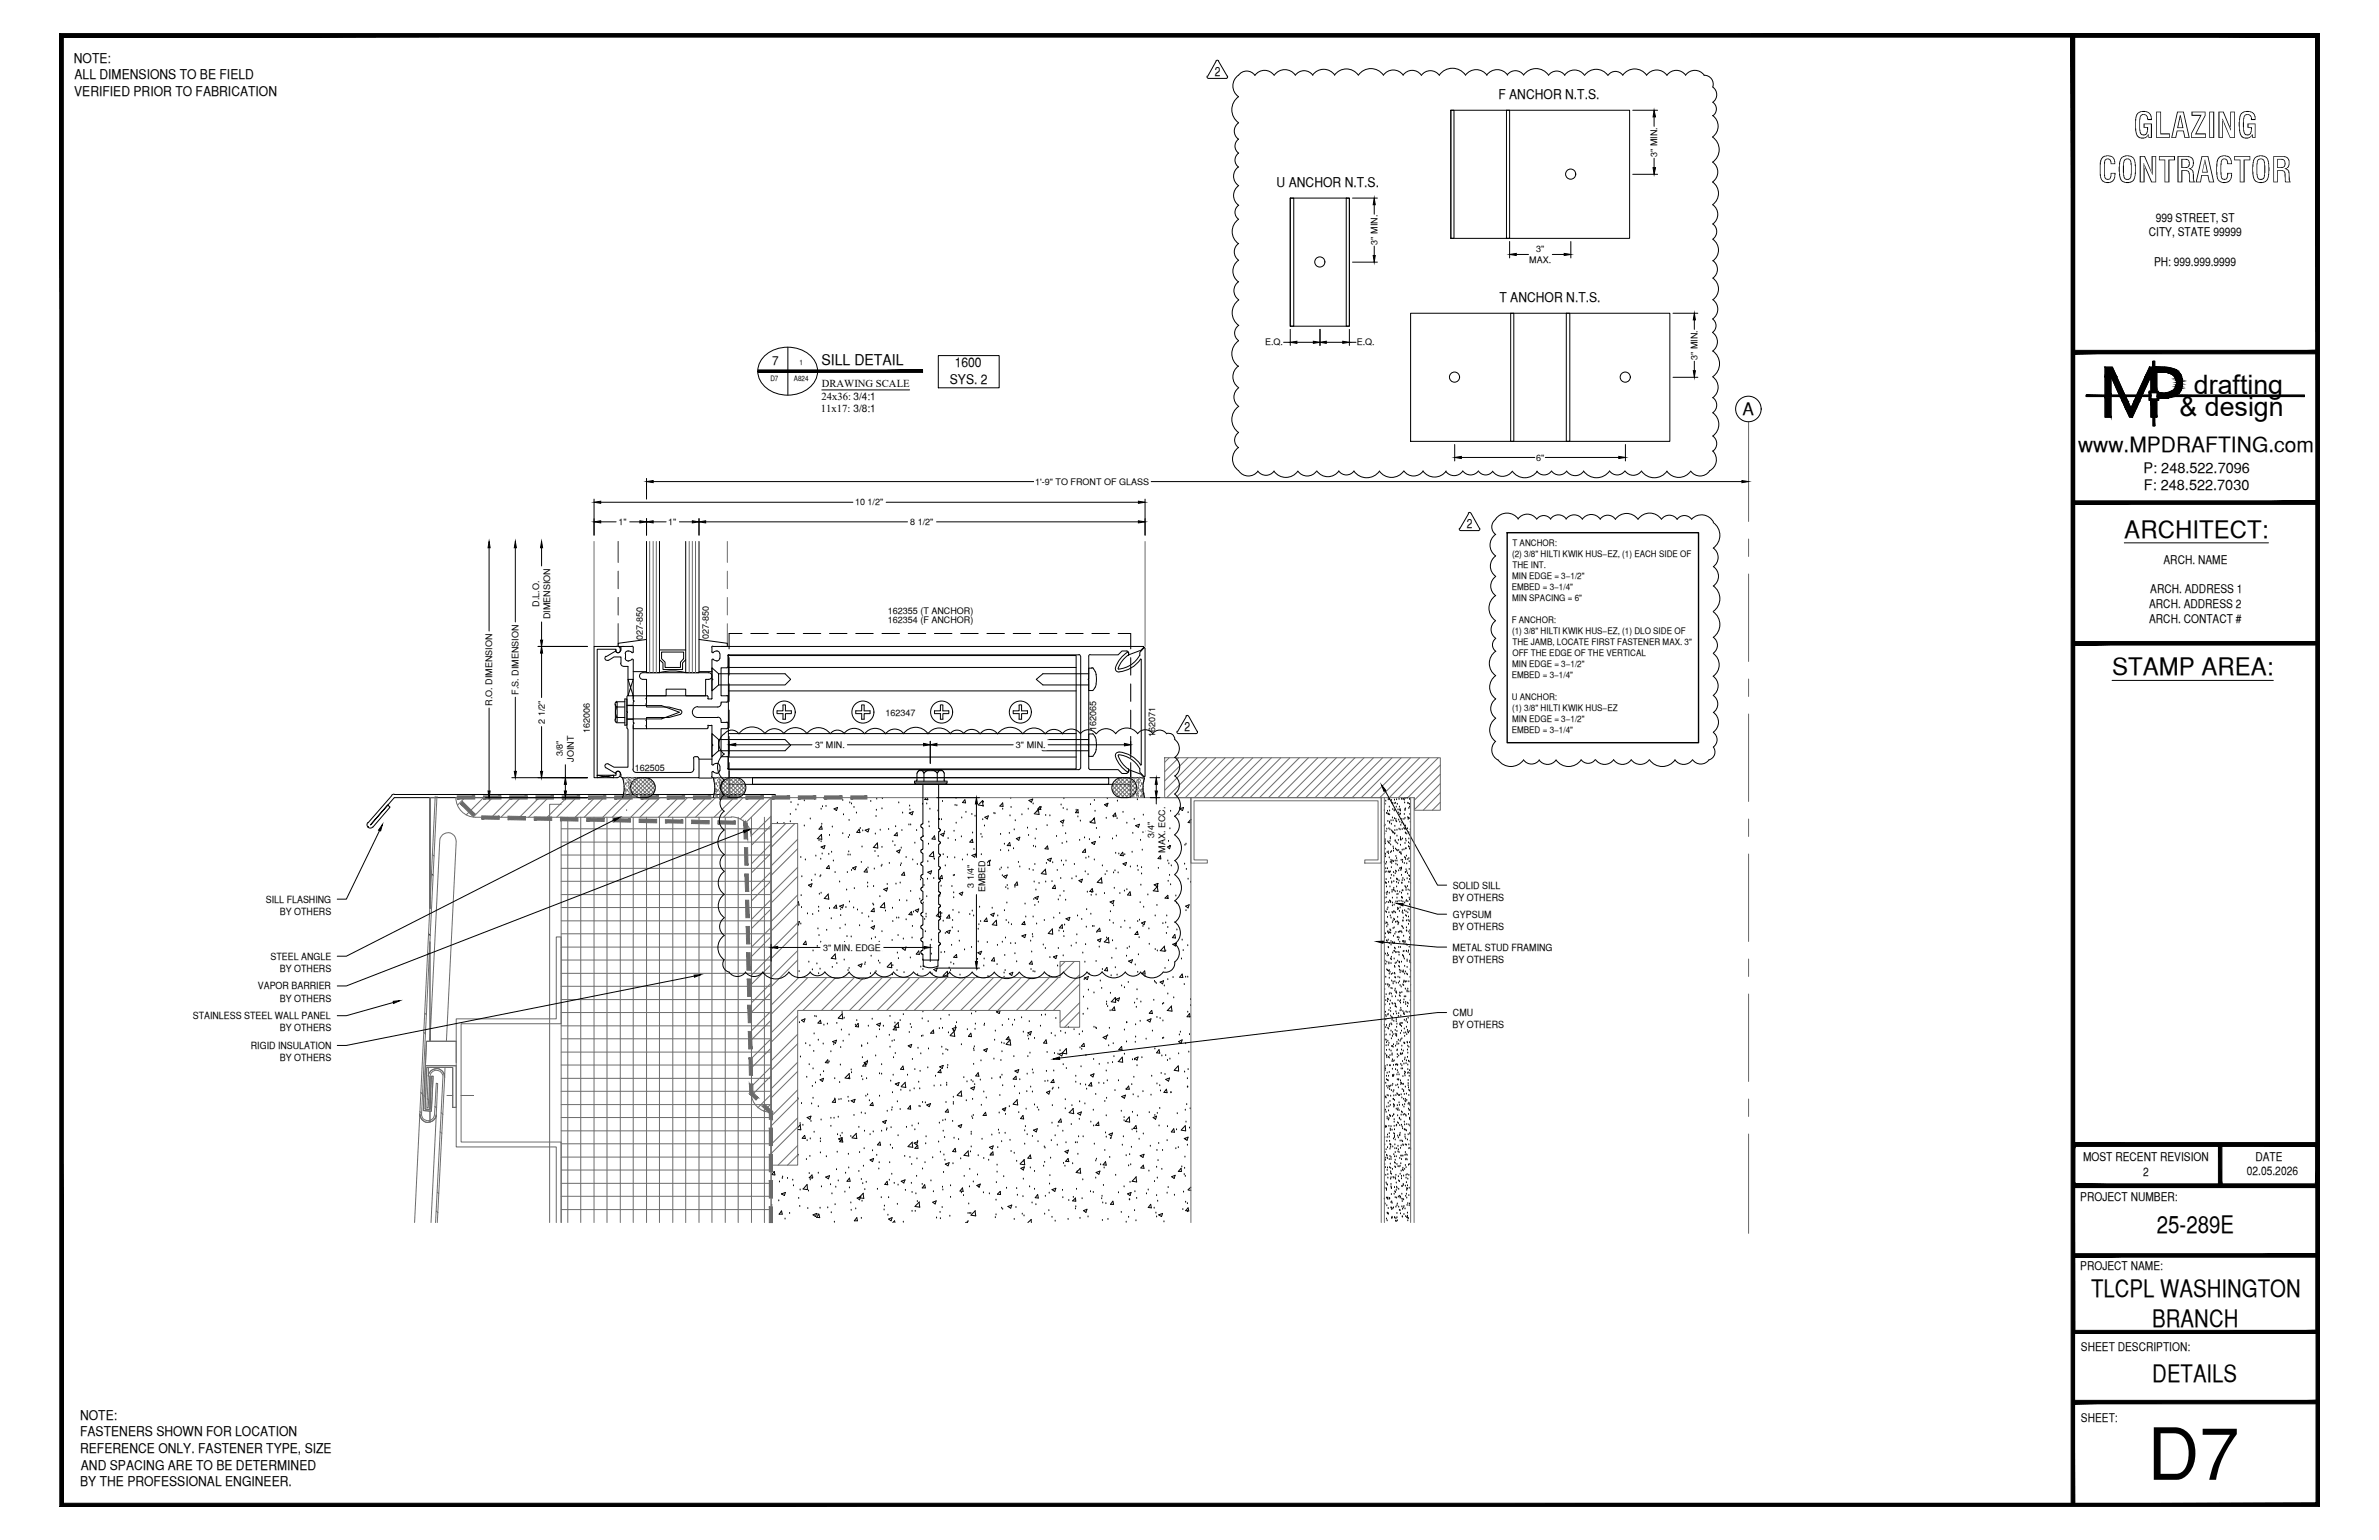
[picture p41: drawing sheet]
<svg xmlns="http://www.w3.org/2000/svg" width="432mm" height="279mm" viewBox="0 0 432 279" stroke-linecap="round" stroke-linejoin="round" font-family="sans-serif">
<defs><g id="words">
<text font-size="13.1" x="389.8" y="268.5">D7</text>
<g font-size="6.3">
<text x="387.2" y="25">GLAZING</text>
<text x="380.8" y="33.1">CONTRACTOR</text>
</g>
<g font-size="4.9">
<text x="398.2" y="71.5">drafting</text>
<text x="395.6" y="75.5">&amp; design</text>
</g>
<g font-size="4.4">
<text x="385.6" y="97.5">ARCHITECT:</text>
<text x="383.3" y="122.5">STAMP AREA:</text>
<text x="391.5" y="223.7">25-289E</text>
<text x="379.5" y="235.4">TLCPL WASHINGTON</text>
<text x="390.7" y="240.7">BRANCH</text>
<text x="390.7" y="250.7">DETAILS</text>
</g>
<text font-size="3.8" x="377.2" y="82">www.MPDRAFTING.com</text>
<text font-size="3.1" x="316.3" y="75.4">A</text>
<text font-size="2.7" x="149.1" y="66.2">SILL DETAIL</text>
<g font-size="2.6">
<text x="389.1" y="85.8">P: 248.522.7096</text>
<text x="389.1" y="89">F: 248.522.7030</text>
</g>
<g font-size="2.4">
<text x="13.4" y="11.4">NOTE:</text>
<text x="13.5" y="17.4">VERIFIED PRIOR TO FABRICATION</text>
<text x="13.5" y="14.4">ALL DIMENSIONS TO BE FIELD</text>
<text x="272" y="18">F ANCHOR N.T.S.</text>
<text x="231.7" y="33.9">U ANCHOR N.T.S.</text>
<text x="272.2" y="54.8">T ANCHOR N.T.S.</text>
<text x="172.4" y="69.6">SYS. 2</text>
<text x="173.3" y="66.6">1600</text>
<text x="14.5" y="257.6">NOTE:</text>
<text x="14.5" y="260.6">FASTENERS SHOWN FOR LOCATION</text>
<text x="14.5" y="263.7">REFERENCE ONLY. FASTENER TYPE, SIZE</text>
<text x="14.5" y="269.6">BY THE PROFESSIONAL ENGINEER.</text>
<text x="14.7" y="266.6">AND SPACING ARE TO BE DETERMINED</text>
</g>
<g font-size="2.3">
<text x="220.5" y="13.7">2</text>
<text x="266.3" y="95.8">2</text>
<text x="215" y="132.6">2</text>
</g>
<g font-size="2.2">
<text x="391.3" y="40.2">999 STREET, ST</text>
<text x="390" y="42.9">CITY, STATE 99999</text>
<text x="391" y="48.2">PH: 999.999.9999</text>
<text x="140.1" y="66.3">7</text>
<text x="390.3" y="107.6">ARCH. ADDRESS 1</text>
<text x="392.7" y="102.3">ARCH. NAME</text>
<text x="390.1" y="110.3">ARCH. ADDRESS 2</text>
<text x="390.1" y="113">ARCH. CONTACT #</text>
<text x="378.1" y="210.6">MOST RECENT REVISION</text>
<text x="389" y="213.3">2</text>
<text x="407.8" y="213.2">02.05.2026</text>
<text x="409.4" y="210.6">DATE</text>
<text x="377.6" y="217.8">PROJECT NUMBER:</text>
<text x="377.6" y="230.4">PROJECT NAME:</text>
<text x="377.7" y="245.2">SHEET DESCRIPTION:</text>
<text x="377.7" y="257.9">SHEET:</text>
</g>
<g font-size="1.9">
<text x="149.2" y="70.3">DRAWING SCALE</text>
<text x="149" y="74.7">11x17: 3/8:1</text>
<text x="149.1" y="72.5">24x36: 3/4:1</text>
</g>
<g font-size="1.8">
<text x="263.7" y="161.2">SOLID SILL</text>
<text x="48.3" y="163.8">SILL FLASHING</text>
<text x="50.8" y="166">BY OTHERS</text>
<text x="263.7" y="163.4">BY OTHERS</text>
<text x="263.7" y="166.6">GYPSUM</text>
<text x="263.7" y="172.5">METAL STUD FRAMING</text>
<text x="263.7" y="168.7">BY OTHERS</text>
<text x="46.8" y="179.5">VAPOR BARRIER</text>
<text x="49.1" y="174.1">STEEL ANGLE</text>
<text x="50.8" y="176.3">BY OTHERS</text>
<text x="263.7" y="174.7">BY OTHERS</text>
<text x="35" y="184.9">STAINLESS STEEL WALL PANEL</text>
<text x="50.8" y="181.7">BY OTHERS</text>
<text x="263.7" y="184.4">CMU</text>
<text x="45.5" y="190.4">RIGID INSULATION</text>
<text x="50.8" y="187.1">BY OTHERS</text>
<text x="263.7" y="186.6">BY OTHERS</text>
<text x="50.8" y="192.5">BY OTHERS</text>
</g>
<g font-size="1.6">
<text x="300.8" y="28.5" transform="rotate(-90 300.8 28.5)">3&quot; MIN.</text>
<text x="250" y="44.4" transform="rotate(-90 250 44.4)">3&quot; MIN.</text>
<text x="277.6" y="47.8">MAX.</text>
<text x="278.8" y="45.8">3&quot;</text>
<text x="229.6" y="62.7">E.Q.</text>
<text x="246.3" y="62.7">E.Q.</text>
<text x="308.1" y="65.3" transform="rotate(-90 308.1 65.3)">3&quot; MIN.</text>
<text x="278.8" y="83.6">6&quot;</text>
<text x="187.9" y="87.9">1'-9&quot; TO FRONT OF GLASS</text>
<text x="112.3" y="95.3">1&quot;</text>
<text x="121.3" y="95.3">1&quot;</text>
<text x="155.2" y="91.7">10 1/2&quot;</text>
<text x="165.2" y="95.2">8 1/2&quot;</text>
<text x="274.4" y="101.1">(2) 3/8&quot; HILTI KWIK HUS­EZ, (1) EACH SIDE OF</text>
<text x="274.5" y="99.1">T ANCHOR:</text>
<text x="274.4" y="107.1">EMBED = 3­1/4&quot;</text>
<text x="274.4" y="105.1">MIN EDGE = 3­1/2&quot;</text>
<text x="274.5" y="103.1">THE INT.</text>
<text x="97.9" y="110.1" transform="rotate(-90 97.9 110.1)">D.L.O.</text>
<text x="99.9" y="112.4" transform="rotate(-90 99.9 112.4)">DIMENSION</text>
<text x="161.2" y="111.4">162355 (T ANCHOR)</text>
<text x="161.2" y="113.1">162354 (F ANCHOR)</text>
<text x="274.4" y="113.1">F ANCHOR:</text>
<text x="274.4" y="109.1">MIN SPACING = 6&quot;</text>
<text x="116.6" y="116.1" transform="rotate(-90 116.6 116.1)">027-850</text>
<text x="128.7" y="116" transform="rotate(-90 128.7 116)">027-850</text>
<text x="274.4" y="115.1">(1) 3/8&quot; HILTI KWIK HUS­EZ, (1) DLO SIDE OF</text>
<text x="274.5" y="117.1">THE JAMB, LOCATE FIRST FASTENER MAX. 3&quot;</text>
<text x="274.5" y="119.1">OFF THE EDGE OF THE VERTICAL</text>
<text x="274.4" y="123.1">EMBED = 3­1/4&quot;</text>
<text x="274.4" y="121.1">MIN EDGE = 3­1/2&quot;</text>
<text x="89.3" y="128" transform="rotate(-90 89.3 128)">R.O. DIMENSION</text>
<text x="94.1" y="126" transform="rotate(-90 94.1 126)">F.S. DIMENSION</text>
<text x="98.9" y="131.3" transform="rotate(-90 98.9 131.3)">2 1/2&quot;</text>
<text x="160.7" y="129.9">162347</text>
<text x="274.4" y="127.1">U ANCHOR:</text>
<text x="274.4" y="129">(1) 3/8&quot; HILTI KWIK HUS­EZ</text>
<text x="274.4" y="131.1">MIN EDGE = 3­1/2&quot;</text>
<text x="102.2" y="137.2" transform="rotate(-90 102.2 137.2)">3/8&quot;</text>
<text x="107.1" y="133" transform="rotate(-90 107.1 133)">162006</text>
<text x="148" y="135.7">3&quot; MIN.</text>
<text x="184.4" y="135.7">3&quot; MIN.</text>
<text x="198.9" y="132.6" transform="rotate(-90 198.9 132.6)">162065</text>
<text x="209.7" y="133.7" transform="rotate(-90 209.7 133.7)">162071</text>
<text x="274.4" y="133">EMBED = 3­1/4&quot;</text>
<text x="104.1" y="138.2" transform="rotate(-90 104.1 138.2)">JOINT</text>
<text x="115.3" y="139.8">162505</text>
<text x="209.5" y="152" transform="rotate(-90 209.5 152)">3/4&quot;</text>
<text x="211.5" y="154.7" transform="rotate(-90 211.5 154.7)">MAX. ECC.</text>
<text x="176.8" y="161" transform="rotate(-90 176.8 161)">3 1/4&quot;</text>
<text x="178.8" y="161.9" transform="rotate(-90 178.8 161.9)">EMBED</text>
<text x="149.4" y="172.5">3&quot; MIN. EDGE</text>
</g>
<g font-size="1.3">
<text x="139.8" y="69.2">D7</text>
<text x="144.1" y="69.2">A824</text>
<text x="145.1" y="66.3">1</text>
</g>
</g></defs>
<!-- layer: BRAKE METAL -->
<path d="M66.8 149.2a.6 .6 0 0 0 0 .9 .6 .6 0 0 0 .9-.1M66.9 150.1h.1M71.1 144.3l-4.3 5M71.5 144.1l-.4 .2M71.6 144.1h69.1v.6h-69.1l-4.4 5 3.2-3.7 .4 .4-3.1 3.7" fill="none" stroke="#000" stroke-width=".18"/>
<!-- layer: SURROUNDING CONDITIONS -->
<g fill="none" stroke="#000" stroke-width=".18">
<path d="M141.1 149.4h.1M142.2 149.4l.1-.1v.1M142.8 144.8h.1M143.4 149.1h.1M143.4 147.8h.1M143.6 145.6h.1M144.5 146.9h.1M144.8 146h.1M145.4 155.6h.1M145.5 159.1h.1M146 145.3h.1M146 149.9h.1"/>
<path d="M146.2 156h.1M147.1 148.6h.1M147.3 159.8h.1M147.9 145h.1M148 158.7h.1M148.1 155.3h.1M148.3 152.1l.9 .2-.1-.9-.7 .7M148.7 152.5h.1M148.8 159.1h.1M149 155.9h.1M149 158.9h.1M149 152.7h.1"/>
<path d="M149 146.8h.1M149 153.7l.7-.3-.2 .6zM149.1 149.9l.1 .5h-.5zM149.2 149.5h.1M149.2 154.9h.1M149.3 146.4h.1M149.5 144.8h.1M149.9 146.3h.1M150.4 155h.1M150.4 157l.2 .6-.6-.1zM150.6 151.6h.1M150.9 154.6h.1"/>
<path d="M151.1 150.1h.1M151.3 156.2h.1M151.4 146.7l.6-.2-.2 .6zM151.6 158.3h.1M153 151.3h.1M153 145.2h.1M153.1 147.8h.1M153.8 158.3h.1M153.9 155.1h.1M154 152h.1M154.1 154.6h.1M154.1 148.8h.1"/>
<path d="M154.2 151.6h.1M154.2 145.7h.1M154.3 155.1h.1M154.6 145.9h.1M154.6 157.9h.1M154.7 157.5l.7-.3-.2 .6zM155 146.5h.1M155.4 147.5h.1M156 150.4l.1 .7-.6-.1zM156.1 150.3h.1M156.3 156.5h.1M156.5 153.7h.1"/>
<path d="M156.6 150.7h.1M157 150.6l.7-.2-.2 .5zM157.3 157.6l.1 .6h-.6zM157.5 157.5h.1M158.1 145.4h.1M158.7 157.7h.1M158.8 154.5h.1M158.9 151.3h.1M159 148.1h.1M159.1 147h.1M159.1 145h.1M159.3 152.9l-.7 .8"/>
<path d="M159.3 153v.9l-.8-.2M159.4 155.4h.1M159.8 150.6h.1M160 157.2h.1M160.1 153.7h.1M160.1 146.7h.1M160.1 157h.1M160.1 144.9h.1M161.3 150.5h.1M161.4 156.7h.1M162.1 152.7h.1M162.3 151.6l.5-.5 .1 .5z"/>
<path d="M162.4 153.4h.1M162.6 150h.1M162.8 154.4l.6-.2-.2 .5zM163.1 145.7h.1M163.4 157h.1M163.6 153.9h.1M163.6 156.7h.1M163.7 150.7h.1M163.8 147.5h.1M164.1 158.2l.1 .6-.6-.1zM164.5 155.6h.1M165 149.7h.1"/>
<path d="M165 147.5l.7-.2-.2 .5zM165.1 146.2h.1M165.2 146.9h.1M165.3 149.7h.1M165.7 156h.1M166.1 153h.1M166.4 150.7h.1M166.5 156.8h.1M167.1 159.6h.1M167.4 145.9h.1M167.6 151.8h.1M168.1 144.7l-.3 .3 .6 .1-.1-.4"/>
<path d="M168.2 145.9h.1M168.3 159.5h.1M168.4 156.3h.1M168.4 158.2l.7-.2-.2 .6zM168.5 153.2h.1M168.6 149.2h.1M168.7 150h.1M168.8 146.8h.1M169.4 154.5l-.7 .8M169.4 154.6l.1 .8-.8-.1M169.5 159.4h.1M169.5 155.8h.1"/>
<path d="M169.6 155.9h.1M169.6 151.6l.1 .7-.5-.1zM170.2 147.1h.1M170.8 151.4l.6-.3-.2 .6zM170.9 148.7h.1M171.1 145.4h.1M171.1 159.4h-.6l.4-.6 .2 .6M171.2 155.1h.1M171.4 150.9h.1M171.6 157.1h.1M172 155.6h.1M172.1 152.1h.1"/>
<path d="M173 158.9h.1M173.2 150.8h.1M173.2 158.8h.1M173.3 155.6h.1M173.4 146.1h.1M173.4 152.5h.1M173.4 144.7h.1M173.5 149.4h.1M173.7 146.2h.1M174.5 151.8h.1M174.6 148.4h.1M174.7 156h.1"/>
<path d="M175.1 145.1l.2 .6-.6-.1zM175.3 147.4h.1M175.6 155.1h.1M176.4 147.8h.1M176.4 159.8h.1M176.4 155.2l.7-.3-.2 .6zM176.5 152.3l.1 .5h-.6zM176.5 151.1h.1M176.7 157.3h.1M176.8 154.1h.1M177 148.1h.1M177.3 160l.5-.6 .1 .6z"/>
<path d="M178 158.2h.1M178.1 151.4h.1M178.1 155.1h.1M178.2 151.9h.1M178.3 145.3l.1 .9-.9-.2M178.4 148.7h.1M178.4 145.2l-.8 .8M178.4 146.3h.1M178.5 145.5h.1M178.7 149.9h.1M178.8 148.3l.6-.3-.2 .6zM179.1 158.1h.1"/>
<path d="M179.6 156.1l-.7 .7M179.6 156.1v.9l-.8-.1M179.8 156.2h.1M180.4 147.6h.1M180.6 147.6h.1M181.5 157.8h.1M181.6 154.3h.1M181.6 151.4h.1M181.7 157.5h.1M181.9 158.9h.1M182 146.8h.1M182 145.7l.1 .6-.6-.1z"/>
<path d="M182.1 159l.7-.3-.2 .6zM182.3 153.2h.1M182.9 157.5h.1M183.1 154.4h.1M183.2 151.2h.1M183.3 148h.1M183.4 153.4h-.6l.5-.6 .1 .7M183.5 144.8h.1M183.5 146.5h.1M184 154h.1M184.1 150.6h.1M184.3 148.9h.1"/>
<path d="M184.5 152.1l.6-.2-.2 .6zM184.8 156.5h.1M185.1 157.3h.1M185.5 147.8h.1M186.5 150.2h.1M186.6 146.8h.1M186.7 151.6h.1M186.8 145.2l.7-.2-.3 .5zM186.8 157.7h.1M187.5 145.9h.1M187.5 157.9h.1M187.6 153.5h.1"/>
<path d="M187.8 156.8h.1M187.9 152.2h.1M188 153.7h.1M188.1 150.5h.1M188.2 147.3h.1M188.5 146.9l.1 .9-.9-.2M188.5 146.8l-.7 .8M188.6 146.7h.1M188.8 146.3l.1 .6-.6-.1zM189 146.5h.1M189.7 157.7l.2 .9-.9-.1M189.8 148h.1"/>
<path d="M189.8 157.7l-.8 .7M189.9 156.7h.1M190.1 149.8h.1M190.1 153.5l.1 .6-.5-.1zM190.1 156l.7-.3-.2 .6zM190.6 148h.1M190.9 160h.1M191.1 156.5h.1M191.8 151.8h.1M191.9 157.9h.1M192.5 149l.6-.2-.2 .6zM192.5 159.4h.1"/>
<path d="M192.6 146h.1M192.7 156.2h.1M192.8 153h.1M192.9 149.9h.1M193 146.7h.1M193 157h.1M193.1 144.9h.1M193.4 151.3h.1M193.5 156.2h.1M193.6 152.8h.1M193.7 146.9h.1M194.6 159.4h.1"/>
<path d="M195 156.8h.1M195.3 147h.1M195.3 159.1h.1M195.6 148.2h.1M195.7 147.4h-.5l.4-.5 .1 .6M195.8 159.8l.7-.3-.2 .6zM196 152.5h.1M196.1 149h.1M196.8 152h.1M197 158.2h.1M197 154.1v.5h-.5zM197.1 155.7h.1"/>
<path d="M197.5 158.7h.1M197.6 155.5h.1M197.7 152.3h.1M197.9 149.2h.1M197.9 146h.1M198.1 152.9l.7-.2-.2 .5zM198.5 148.7h.1M198.6 145.2h.1M198.6 156h.1M198.6 148.4l.2 1-.9-.2M198.7 148.4l-.8 .8M198.8 147.2h.1"/>
<path d="M199 150.3h.1M199.6 152h.1M199.9 159.3l.1 .9-.9-.1M200 159.3l-.8 .7M200.1 157.1h.1M200.5 146l.6-.3-.2 .6zM200.6 158.7h.1M200.8 148.5h.1M200.9 146h.1M200.9 158.1h.1M201 144.9h.1M201.9 152.2h.1"/>
<path d="M202.1 148.2h.1M202.1 158.4h.1M202.4 158h.1M202.4 147.5l.2 .6-.6-.1zM202.5 154.8h.1M202.6 151.7h.1M202.8 148.5h.1M202.8 145.4h.1M202.9 158.4h.1M203.1 154.9h.1M203.8 154.6l.1 .7-.6-.1zM203.8 147.4h.1"/>
<path d="M203.8 156.7l.7-.2-.2 .5zM204.2 155.1h.1M204.5 149.4h.1M205.2 157.3h.1M205.5 154.6h.1M205.6 151.2h.1M205.9 148.7h.1M206.1 149.8l.7-.3-.2 .6zM206.4 145.1h.1M206.4 157.2h.1M206.6 157.9h.1M207 152.5h.1"/>
<path d="M207.2 157.4h.1M207.2 158.6h.1M207.3 154.2h.1M207.5 151.1h.1M207.5 147.9h.1M207.6 144.7h.1M208 150.9h.1M208.1 147.4h.1M208.8 150l.1 .9-.8-.2 .8-.7M208.9 147.6h.1M209.1 154.1h.1M209.3 148.1l.1 .6h-.5z"/>
<path d="M209.7 154.1h.1M210.1 148.4h.1M210.2 157.5h.1M210.5 147.1h.1M210.6 155.3l.1 .5h-.5zM210.9 148.8h.1M211.6 150.4h.1M211.8 153.7l.7-.3-.2 .6zM212 156.2h.1M212 159.9h.1M212.1 152.7h.1M212.2 156.7h.1"/>
<path d="M212.3 153.5h.1M212.3 158.8h.1M212.3 150.4h.1M212.5 147.2h.1M212.6 157.1h.1M214 147.8h.1M214.1 146.6h.1M214.1 146.7l.7-.2-.2 .6zM215 156.8h.1M215.1 153.4h.1M215.3 153.2h.1M215.3 157.7h.1"/>
<path d="M215.6 147.4h.1M215.6 159.5h.1M216 149.1h.1M216.2 148.8v-.1l-.6 .5 .6 .1M251.3 149.9h.1M251.3 156.5h.1M251.3 147.1h.1M251.3 151.3h.1M251.3 152.8h.1M251.3 154.9h.1M251.4 154.1h.1M251.4 152.7h.1"/>
<path d="M251.4 158.3h.1M251.4 145.9h.1M251.4 152.3h.1M251.4 149.7h.1M251.5 155.4h.1M251.5 153.1h.1M251.5 155h.1M251.5 156.8h.1M251.5 145.4h.1M251.5 157.6h.1M251.6 159.6h.1M251.6 158.2h.1"/>
<path d="M251.6 150.9h.1M251.7 156.5h.1M251.7 147.6h.1M251.7 150.4h.1M251.8 154.7h.1M251.8 147.2h.1M251.8 157.6h.1M251.9 152.7h.1M251.9 149h.1M251.9 147.6h.1M252 158.2h.1M252 154.6h.1"/>
<path d="M252 147.8h.1M252 145.1h.1M252 154.9h.1M252 152.9h.1M252.1 145h.1M252.1 158.2h.1M252.1 150.4h.1M252.2 146.4h.1M252.2 155.6h.1M252.2 153h.1M252.2 149.2h.1M252.2 147.8h.1"/>
<path d="M252.2 147.1h.1M252.2 149.4h.1M252.2 145h.1M252.2 158.3h.1M252.3 150.6h.1M252.3 152.7h.1M252.3 152h.1M252.3 158.2h.1M252.3 156.5h.1M252.3 152.2h.1M252.4 154.7h.1M252.4 153.3h.1"/>
<path d="M252.4 159.4h.1M252.5 156.1h.1M252.5 148.9h.1M252.5 158.8h.1M252.5 157.4h.1M252.5 154.5h.1M252.5 145.2h.1M252.5 149.5h.1M252.6 156.3h.1M252.6 150.7h.1M252.6 156.7h.1M252.6 145.7h.1"/>
<path d="M252.7 150.9h.1M252.7 148.4h.1M252.7 145.8h.1M252.8 146.9h.1M252.8 156.2h.1M252.9 148.9h.1M252.9 151.1h.1M252.9 153.7h.1M252.9 154.4h.1M252.9 158.3h.1M252.9 154h.1M252.9 156.3h.1"/>
<path d="M253 160h.1M253 158.9h.1M253 147.1h.1M253 145.8h.1M253.1 148.5h.1M253.1 145.2h.1M253.1 151.3h.1M253.2 151.3h.1M253.2 149.9h.1M253.2 150.7h.1M253.2 147h.1M253.2 152.7h.1"/>
<path d="M253.2 156.2h.1M253.2 152.5h.1M253.2 158.5h.1M253.3 154.1h.1M253.3 158.1h.1M253.3 145.7h.1M253.4 156.8h.1M253.4 155.4h.1M253.4 148.7h.1M253.4 149h.1M253.4 158.2h.1M253.4 152.9h.1"/>
<path d="M253.4 146.4h.1M253.5 159.5h.1M253.5 145.1h.1M253.5 155.8h.1M253.5 154.2h.1M253.5 149.1h.1M253.6 156.2h.1M253.6 150.6h.1M253.6 159.5h.1M253.6 151.7h.1M253.6 145.9h.1M253.6 157h.1"/>
<path d="M253.6 154.4h.1M253.7 153.1h.1M253.7 159.6h.1M253.7 146.9h.1M253.8 152.5h.1M253.9 158h.1M253.9 154.3h.1M253.9 148.8h.1M253.9 147.5h.1M253.9 145h.1M253.9 159.8h.1M253.9 150.4h.1"/>
<path d="M254 146.4h.1M254 154.7h.1M254.1 149.2h.1M254.1 147.8h.1M254.1 157.6h.1M254.1 147h.1M254.1 150.6h.1M254.1 146.9h.1M254.2 153.4h.1M254.2 152h.1M254.2 152.4h.1M254.2 147.7h.1"/>
<path d="M254.2 152.3h.1M254.2 147.1h.1M254.3 154.7h.1M254.3 157.9h.1M254.3 154.9h.1M254.3 157.5h.1M254.3 149.7h.1M254.3 156.1h.1M254.3 155h.1M254.3 152.4h.1M254.4 158.8h.1M254.4 157.5h.1"/>
<path d="M254.4 157.7h.1M254.4 148.7h.1M254.4 145h.1M254.4 149.4h.1M254.5 159.8h.1M254.5 154.2h.1M254.5 150.5h.1M254.6 156.1h.1M254.6 156.5h.1M254.6 152.2h.1M254.6 159.4h.1M254.8 149.5h.1"/>
<path d="M254.8 145h.1M254.8 154.2h.1M254.8 148.7h.1M254.8 150.3h.1M254.9 159.7h.1M254.9 156.7h.1M254.9 147.8h.1M254.9 145.2h.1M255 145.7h.1M255 155.6h.1M255 150.4h.1M255 148.5h.1"/>
<path d="M255 147.1h.1M255 144.9h.1M255 146.9h.1M255 153h.1M255.1 149.9h.1M255.1 150.4h.1M255.1 146.7h.1M255.1 151.1h.1M255.1 158.3h.1M255.1 155.7h.1M255.1 151.2h.1M255.1 156h.1"/>
<path d="M255.1 152.3h.1M255.1 154h.1M255.2 154h.1M255.2 152.6h.1M255.2 157.8h.1M255.3 155.3h.1M255.3 158.1h.1M255.3 156.7h.1M255.3 151.3h.1M255.4 159.4h.1M255.4 144.8h.1M255.5 150.4h.1"/>
<path d="M255.5 158.5h.1M255.5 156h.1M255.5 145.7h.1M255.5 148.3h.1M255.6 148.7h.1M255.6 145.8h.1M255.7 152.9h.1M255.7 153.6h.1M255.7 148.5h.1M255.7 152.2h.1M255.7 146.7h.1M255.7 155.8h.1"/>
<path d="M255.7 158.9h.1M255.7 151.1h.1M255.8 157.7h.1M255.8 148.5h.1M255.8 156.3h.1M255.8 153.7h.1M255.8 146.4h.1M255.8 145h.1M255.8 159.6h.1M255.8 154.1h.1M255.8 145.9h.1M255.8 159h.1"/>
<path d="M255.9 147.8h.1M255.9 153.1h.1M256 150.6h.1M256 149.2h.1M256 151.9h.1M144.8 163.8l.1-.2 .1 .6-.2-.1M144.8 167.3l.3-.1-.2 .6-.1-.1M145 176.3h.1M145.4 167.6h.1M145.4 162.5h.1M145.5 164.7h.1M146.2 170.8l.2 .6-.6-.1z"/>
<path d="M146.6 165.8h.1M146.7 160.6l.7-.3-.2 .6zM146.8 174.6h.1M147.4 176h.1M147.5 165.9h.1M147.6 172.5h.1M148.3 174.9h.1M148.3 171.7h.1M148.5 168.5h.1M148.6 165.4h.1M148.6 164.6h.1M148.6 176.7h.1"/>
<path d="M148.7 169.7h.1M148.7 162.2h.1M148.8 175.8h.1M149 170.9h.1M149 162.1h.1M149.9 172.2h.1M150.1 168.8h.1M150.1 171.3l.6-.2-.1 .5zM150.4 162.2l-.8 .8 .8 .1-.1-.9M150.6 164.8h.1M150.9 166.7h.1M151.1 175.5h.1"/>
<path d="M151.6 173l-.7 .9 .8 .1-.1-.9M151.8 164.2l.1 .6-.6-.1zM151.9 174.8h.1M152.4 160h.1M152.4 164.4l.7-.3-.2 .6zM152.5 168.5h.1M152.6 165h.1M152.6 166.1h.1M153.1 171.4l.1 .6-.5-.1zM153.2 174.2h.1M153.3 171h.1M153.4 167.8h.1"/>
<path d="M153.5 164.7h.1M153.5 171.7h.1M153.7 161.5h.1M153.7 169.9h.1M153.9 176.1h.1M154.1 175.7h.1M154.2 163.6h.1M154.5 170h.1M154.9 164.7h.1M155.1 161.2h.1M155.6 165.1h.1M155.8 175.1l.7-.2-.2 .6z"/>
<path d="M156 168h.1M156.5 165.7h.1M157 175h.1M157 174.7h.1M157.5 160.9h.1M157.5 160.2h.1M157.7 166.4h.1M158 176.7h.1M158.1 173.5h.1M158.1 168.3l.6-.3-.1 .6zM158.2 170.4h.1M158.3 167.2h.1"/>
<path d="M158.4 164h.1M158.6 160.8h.1M158.6 164.2h.1M158.6 164.8l.1 .6h-.6zM158.9 170.1h.1M159 176.3h.1M159.4 174.4h.1M159.6 170.9h.1M159.7 162.7h.1M159.7 174.8h.1M159.9 172l.1 .5h-.6zM160.1 169h.1"/>
<path d="M160.4 161.4l.7-.3-.2 .6zM160.5 163.8l-.7 .7M160.5 163.8l.1 .9-.8-.1M160.7 165.3h.1M161 160.5h.1M161.7 174.7l.2 .9-.9-.1M161.8 174.6l-.8 .8M161.9 170.6h.1M162 164.8h.1M162 176.8h.1M162.1 167.2h.1M162.1 175.2h.1"/>
<path d="M162.6 160.4h.1M162.8 166.6h.1M162.8 176.1h.1M162.9 172.9h.1M163 169.7h.1M163.1 173.9h.1M163.1 166.6h.1M163.3 163.4h.1M163.4 160.2h.1M163.8 172.1l.7-.3-.2 .6zM164 170.4h.1M164.1 176.5h.1"/>
<path d="M164.5 166.9h.1M164.6 163.4h.1M165.2 173.8h.1M165.3 161.7h.1M165.4 165.4l.1 .6-.5-.1zM165.5 170.2h.1M165.6 168.1h.1M165.8 165.5h.1M166.1 165.2l.7-.3-.2 .6zM166.6 176.8h.1M166.8 172.5l.1 .7-.6-.1zM166.9 163.1h.1"/>
<path d="M167.1 175.5h.1M167.5 175.9h.1M167.6 163.8h.1M167.7 175.4h.1M167.7 160.7h.1M167.8 172.2h.1M167.8 166.8h.1M168 169h.1M168.1 165.9h.1M168.1 166.4h.1M168.2 162.7h.1M168.9 176.5h.1"/>
<path d="M169 173.1h.1M169 170.6h.1M169.2 176.7h.1M169.5 175.9l.6-.3-.2 .6zM170.6 162.6h.1M170.7 165.4l-.7 .7M170.7 165.4l.1 .9-.9-.1M170.8 160.8h.1M170.8 172.8h.1M170.9 165.7h.1M171.2 167.1h.1M171.4 172.8h.1"/>
<path d="M171.6 169.4h.1M171.8 169l.7-.2-.2 .6zM172 176.2l-.8 .8M172 176.3v.9l-.8-.2M172.3 175.6h.1M172.3 166l.1 .6h-.6zM172.5 176.1h.1M172.6 174.7h.1M172.7 171.5h.1M172.8 160.8h.1M172.8 168.3h.1M172.9 167h.1"/>
<path d="M173 165.2h.1M173.1 162h.1M173.1 162.9h.1M173.1 174.9h.1M173.1 173.7l.5-.5 .1 .5zM173.9 169h.1M174.1 165.6h.1M174.1 170.8h.1M174.1 162.1l.7-.2-.2 .5zM174.2 176.9h.1M175.1 172.3h.1M176 165.9h.1"/>
<path d="M176.3 171.9h.1M176.5 165.3h.1M176.6 161.9h.1M176.7 166.2h.1M177.3 177.2h.1M177.4 175.8h.1M177.4 174.1h.1M177.5 172.8l.7-.2-.3 .6zM177.5 170.9h.1M177.5 168.6h.1M177.7 167.8h.1M177.8 164.6h.1"/>
<path d="M177.9 161.1h.1M177.9 161.4h.1M178 167.2h.1M178.6 175.3h.1M178.6 174h.1M178.7 161.9h.1M178.9 161.5h.1M179.1 166.6l.1 .6-.6-.1zM179.2 171h.1M179.3 177.2h.1M179.8 165.9l.7-.2-.2 .5zM180.1 164.8h.1"/>
<path d="M180.4 173.7l.1 .7-.5-.1zM180.8 166.9l-.7 .8M180.8 167l.1 .9-.8-.1M181 175h.1M181 171.5h.1M181.1 166.2h.1M181.9 170.9h.1M182.2 176.5h.1M182.2 177.3h.1M182.3 165.2h.1M182.4 173.4h.1M182.4 176.1h.1"/>
<path d="M182.5 170.2h.1M182.6 161h.1M182.6 167h.1M182.8 163.8h.1M182.8 160.7h.1M182.9 161.3h.1M183.1 167.4h.1M183.2 176.7l.6-.3-.2 .6zM183.5 171.2h.1M183.6 167.8h.1M184.2 161h.1M184.2 173h.1"/>
<path d="M184.3 171.2h.1M184.5 174.5h.1M184.6 160l.1 .6h-.6zM185.5 169.8l.7-.3-.2 .6zM185.9 167.4h.1M185.9 167.2l.2 .6-.6-.1zM186.1 164h.1M186.2 166.4h.1M187.1 170.8h.1M187.1 175.9h.1M187.3 172.7h.1M187.3 174.4l.1 .5h-.6z"/>
<path d="M187.4 169.5h.1M187.5 170h.1M187.5 166.4h.1M187.5 176.3h.1M187.6 163.2h.1M187.7 160h.1M187.8 164.3h.1M187.8 176.3h.1M187.8 162.9l.7-.3-.2 .6zM188 161.5h.1M188.2 167.6h.1M188.5 163.7h.1"/>
<path d="M188.6 160.3h.1M189.4 171.4h.1M189.5 167h.1M189.7 172.1h.1M189.8 160h.1M190.3 169.3l.7-.8 .1 1-.9-.1M190.4 177.2h.1M190.6 173.7h.1M191.2 173.6l.6-.2-.2 .5zM191.3 166.6h.1M191.5 160.6l.1 .6h-.6zM192 175.3h.1"/>
<path d="M192.1 172.1h.1M192.1 163.3h.1M192.2 168.9h.1M192.3 165.7h.1M192.4 162.6h.1M192.8 167.8v.6l-.5-.1zM193 173.4h.1M193 169h.1M193.1 169.9h.1M193.1 161.7h.1M193.2 167.8h.1M193.4 163.3h.1"/>
<path d="M193.5 166.7l.7-.3-.2 .6zM194.4 171.6h.1M195.3 171.1h.1M195.5 169.6h.1M195.6 166.2h.1M196.3 166.8h.1M196.5 172.9h.1M196.8 177.7h.1M196.8 177.4l.7-.2-.1 .5zM196.9 174.6h.1M197 171.4h.1M197.2 168.2h.1"/>
<path d="M197.2 165h.1M197.4 161.9h.1M197.5 179.6h.1M197.7 176.7h.1M198 165.9h.1M198.1 162.4h.1M198.2 161.9h.1M198.2 161.2l.2 .6-.6-.1zM198.3 168.1h.1M198.6 168.1h.1M198.9 162.4h.1M198.9 174.4h.1"/>
<path d="M199.1 169.2h.1M199.2 170.6l.6-.3-.2 .6zM199.5 171.8h.1M199.6 168.4l.1 .6-.6-.1zM199.7 178h.1M200 179.3h.1M200.1 175.9h.1M200.5 162.1h.1M200.9 170.2h.1M200.9 175.5l.1 .6h-.5zM201.2 170.1l.1 1-.9-.2M201.2 170.1l-.7 .8"/>
<path d="M201.4 167h.1M201.5 163.6l.7-.2-.2 .6zM201.5 165.4h.1M201.7 177h.1M201.8 173.9h.1M201.9 170.7h.1M202.1 167.5h.1M202.1 164.3h.1M202.2 161.2h.1M202.4 175.6h.1M202.6 172.1h.1M202.8 176.9h.1"/>
<path d="M203.3 162.1h.1M203.5 168.3h.1M203.6 178.9h.1M204.1 161.7h.1M204.1 179.2h.1M204.2 167.1h.1M204.5 173.5h.1M204.5 161.4h.1M204.6 172.1h.1M204.8 178.2h.1M204.9 174.4l.6-.3-.1 .6zM205 171.8h.1"/>
<path d="M205.1 168.4h.1M205.1 161.8l.1 .6h-.5zM206.1 175.1h.1M206.4 179.6h.1M206.4 169.2h.1M206.4 169l.2 .5h-.6zM206.5 176.4h.1M206.5 167.2h.1M206.6 173.2h.1M206.8 170.1h.1M206.8 166.9h.1M206.9 163.8h.1"/>
<path d="M207.1 160.6h.1M207.2 167.4l.6-.2-.2 .6zM207.3 176.7l.5-.6v.6zM207.5 168.1h.1M207.6 164.6h.1M207.8 177.2h.1M208.3 162.4h.1M208.5 168.5h.1M208.6 171.3h.1M209.5 160.5l.7-.2-.2 .5zM209.5 178.1h.1M209.7 172.3h.1"/>
<path d="M209.7 166.2h.1M209.7 178.2h.1M209.9 178.4h.1M210 164.3h.1M210.1 160.5h.1M210.1 172.5h.1M210.1 160.8l.1 .9-.9-.1M210.1 160.8h.1M210.1 160.8l-.7 .8M210.6 178.2l.6-.3-.2 .6zM211.1 167.6h.1M211.3 178.9h.1"/>
<path d="M211.3 171.7l.2 .9-.9-.1M211.4 171.6l-.8 .9M211.5 175.7h.1M211.5 162.9l.5-.5v.6zM211.6 172.5h.1M211.6 167.4h.1M211.7 169.4h.1M211.8 166.2h.1M211.9 163h.1M212 177.7h.1M212 168.3h.1M212.1 174.3h.1"/>
<path d="M212.5 160.5h.1M212.9 171.3l.7-.2-.2 .5zM212.9 177.4h.1M213.2 169.5l.2 .7-.6-.1zM213.4 162.6h.1M213.6 163.8h.1M213.6 168.7h.1M214.4 174h.1M214.6 170.6h.1M214.6 176.7l.1 .7-.6-.1zM214.8 172.5h.1M214.9 178.6h.1"/>
<path d="M215.2 177.3h.1M215.2 164.4l.6-.3-.2 .6zM215.3 165.2h.1M215.6 177.3h.1M215.6 171.6h.1M216.1 160.1h.1M251.3 179.5h.1M251.3 162.1h.1M251.3 167.3h.1M251.3 162.9h.1M251.4 167.6h.1M251.4 163.9h.1"/>
<path d="M251.4 174.4h.1M251.4 170.1h.1M251.5 173.1h.1M251.5 169.4h.1M251.5 160.1h.1M251.5 178.6h.1M251.5 174.9h.1M251.5 177.3h.1M251.5 165.4h.1M251.6 160.3h.1M251.6 162.9h.1M251.7 160.9h.1"/>
<path d="M251.7 167.4h.1M251.7 170.7h.1M251.7 165.5h.1M251.7 163.7h.1M251.7 162.3h.1M251.7 162h.1M251.7 174.6h.1M251.7 176h.1M251.7 168.1h.1M251.8 165h.1M251.8 167.5h.1M251.8 173.4h.1"/>
<path d="M251.8 170.8h.1M251.8 166.4h.1M251.8 173h.1M251.8 161.9h.1M251.8 176.1h.1M251.9 169.2h.1M251.9 167.8h.1M251.9 178.6h.1M251.9 169h.1M251.9 164.7h.1M251.9 178.8h.1M252 170.6h.1"/>
<path d="M252 171.9h.1M252 173.4h.1M252 172h.1M252 169.4h.1M252 163.8h.1M252 160.1h.1M252 176.2h.1M252.1 174.7h.1M252.1 174.9h.1M252.1 165.6h.1M252.1 179.1h.1M252.2 177.5h.1"/>
<path d="M252.2 176.1h.1M252.2 176.7h.1M252.2 171.2h.1M252.2 162.1h.1M252.2 178.8h.1M252.2 169.2h.1M252.2 163.4h.1M252.3 176.4h.1M252.3 168.7h.1M252.3 160.9h.1M252.3 163.8h.1M252.3 166.2h.1"/>
<path d="M252.3 163.6h.1M252.4 169.3h.1M252.4 163.6h.1M252.4 174h.1M252.4 168.8h.1M252.5 174.8h.1M252.5 170.8h.1M252.5 166.6h.1M252.5 179.3h.1M252.5 171.4h.1M252.5 173.7h.1M252.5 176.8h.1"/>
<path d="M252.5 174.1h.1M252.6 160.2h.1M252.6 160h.1M252.6 178h.1M252.7 161.5h.1M252.7 165.5h.1M252.7 161.9h.1M252.7 179.4h.1M252.7 164.3h.1M252.7 162.9h.1M252.7 171.1h.1M252.7 167.4h.1"/>
<path d="M252.7 163.8h.1M252.8 165.7h.1M252.8 176.7h.1M252.8 172.9h.1M252.8 171h.1M252.9 168.5h.1M252.9 167.1h.1M252.9 178.5h.1M252.9 178.2h.1M252.9 169.9h.1M252.9 161.5h.1M253 171.2h.1"/>
<path d="M253 165.4h.1M253 161.2h.1M253 166.8h.1M253 174h.1M253 172.6h.1M253 165.5h.1M253 168.3h.1M253 164.2h.1M253 161.6h.1M253.1 175.3h.1M253.1 176.6h.1M253.1 171.1h.1"/>
<path d="M253.1 172h.1M253.1 166.9h.1M253.2 178.1h.1M253.2 176.7h.1M253.2 179.8h.1M253.2 175.5h.1M253.2 177.4h.1M253.2 169.5h.1M253.2 179.5h.1M253.2 161.8h.1M253.2 174.8h.1M253.2 172.1h.1"/>
<path d="M253.3 167.3h.1M253.3 165.6h.1M253.3 177.4h.1M253.4 172.8h.1M253.4 169.2h.1M253.4 163.6h.1M253.4 178.4h.1M253.4 174.7h.1M253.4 180h.1M253.5 160.9h.1M253.5 160.1h.1M253.6 162.3h.1"/>
<path d="M253.6 167.3h.1M253.6 162.9h.1M253.6 163.6h.1M253.6 161.7h.1M253.6 170.1h.1M253.7 166.4h.1M253.7 165h.1M253.7 167.3h.1M253.7 174.4h.1M253.7 164.8h.1M253.7 167.8h.1M253.7 172.8h.1"/>
<path d="M253.7 177.3h.1M253.7 170.1h.1M253.7 162.2h.1M253.8 170.6h.1M253.8 169.2h.1M253.8 178.4h.1M253.8 160.3h.1M253.8 167.5h.1M253.8 164.9h.1M253.9 171.9h.1M253.9 167.4h.1M253.9 175.3h.1"/>
<path d="M253.9 173.3h.1M253.9 163.5h.1M253.9 174.6h.1M253.9 172.8h.1M253.9 170.2h.1M254 176h.1M254 174.7h.1M254 174.6h.1M254 169.1h.1M254 165.4h.1M254 178.1h.1M254 175.5h.1"/>
<path d="M254.1 177.4h.1M254.1 170.9h.1M254.1 161.9h.1M254.1 178.8h.1M254.1 176.5h.1M254.1 169h.1M254.1 164.7h.1M254.2 171.9h.1M254.3 176.1h.1M254.3 169h.1M254.3 163.5h.1M254.3 179.1h.1"/>
<path d="M254.4 174.6h.1M254.4 162.1h.1M254.4 162.8h.1M254.4 160.2h.1M254.4 169.2h.1M254.4 168.1h.1M254.4 160.3h.1M254.5 162.9h.1M254.5 161.6h.1M254.5 176.3h.1M254.5 165.5h.1M254.6 164.3h.1"/>
<path d="M254.6 165.3h.1M254.6 173.4h.1M254.6 168.2h.1M254.6 167.1h.1M254.6 165.7h.1M254.6 170.8h.1M254.6 161.6h.1M254.6 163.6h.1M254.6 178.7h.1M254.6 170.9h.1M254.7 168.5h.1M254.7 176.4h.1"/>
<path d="M254.7 172.7h.1M254.7 170.8h.1M254.7 166.6h.1M254.7 176.1h.1M254.7 173.5h.1M254.8 169.9h.1M254.8 178.2h.1M254.8 173.7h.1M254.8 178.8h.1M254.8 172.6h.1M254.8 171.2h.1M254.8 178h.1"/>
<path d="M254.9 174h.1M255 176.7h.1M255 175.3h.1M255 165.2h.1M255 163.8h.1M255 178.1h.1M255 170.8h.1M255 171h.1M255 160.8h.1M255.1 179.5h.1M255.1 176.3h.1M255.1 178.2h.1"/>
<path d="M255.1 166.1h.1M255.1 161h.1M255.2 161.5h.1M255.2 165.4h.1M255.2 161.2h.1M255.2 171.4h.1M255.2 163.6h.1M255.3 172.6h.1M255.3 167.1h.1M255.3 163.4h.1M255.3 168.3h.1M255.3 168.9h.1"/>
<path d="M255.3 166.2h.1M255.3 178.1h.1M255.3 176.7h.1M255.4 180h.1M255.4 174.4h.1M255.4 179.8h.1M255.4 175.5h.1M255.4 174.2h.1M255.4 171.5h.1M255.5 160.8h.1M255.5 176.8h.1M255.5 163.6h.1"/>
<path d="M255.5 162.2h.1M255.5 165.6h.1M255.5 179.5h.1M255.6 165h.1M255.6 167h.1M255.6 161.5h.1M255.6 172.8h.1M255.7 167.7h.1M255.7 166.4h.1M255.7 172.5h.1M255.7 169.1h.1M255.7 178.1h.1"/>
<path d="M255.7 180h.1M255.7 160.1h.1M255.8 171.8h.1M255.8 170.5h.1M255.8 167.2h.1M255.8 162.9h.1M255.8 173.2h.1M255.8 163.3h.1M255.8 170.1h.1M255.8 164.1h.1M255.9 174.6h.1M255.9 168.8h.1"/>
<path d="M255.9 165.1h.1M255.9 174.4h.1M255.9 169.4h.1M255.9 161.6h.1M256 177.4h.1M256 176h.1M256 174.4h.1M256 170.7h.1M256 177.3h.1M256 166.9h.1M256 164.3h.1M256 178.8h.1"/>
<path d="M256 179.9h.1M256 176.2h.1M256 160.3h.1M256 174.8h.1M144.8 199.1v.3M145.1 185.5h.1M145.3 191.8h.1M145.5 185.1l.6-.3-.2 .6zM146.2 189.4h.1M146.4 195.5h.1M146.9 193.2h.1M147 189.7h.1"/>
<path d="M147.4 197.1h.1M147.6 193.9h.1M147.6 199.3h.1M147.7 190.8h.1M147.8 187.6h.1M147.9 184.4h.1M148 196.5h.1M148.1 184.5h.1M148.5 188.7h.1M148.8 195.9l.7-.3-.2 .6zM148.9 195.1h.1M148.9 185.1l.1 .6-.5-.1z"/>
<path d="M149.4 189.4h.1M149.5 194.4h.1M149.5 186h.1M150.2 185.8h.1M150.2 192.3l.1 .5h-.5zM150.5 192.7h.1M150.8 190.8h.1M151.1 189l.7-.3-.2 .6zM151.3 189.5h.1M151.5 199.4h.1M151.5 195.7h.1M151.6 199.4v.6h-.5z"/>
<path d="M151.9 185.7h.1M152.3 199.5h.1M152.4 196.4h.1M152.5 193.2h.1M152.6 190.1h.1M152.7 199.5h.1M152.7 186.9h.1M152.8 183.7h.1M152.9 183.9l-.8 .8 .9 .1-.2-.8M153 188.9h.1M153.2 184.7h.1M153.9 199.1h.1"/>
<path d="M154.1 195.6h.1M154.1 199.8h.1M154.1 187.8h.1M154.1 194.8l.1 .9-.8-.1M154.2 194.8l-.8 .7M154.5 194.1h.1M154.5 199.7l.7-.2-.2 .5zM154.6 194.6h.1M155.3 186h.1M155.5 185.2h.1M155.8 185.7v.6l-.5-.1zM156.4 195.3h.1"/>
<path d="M156.4 189.7h.1M156.4 189.9h.1M156.5 191.9h.1M156.6 195.9h.1M156.8 192.8l.7-.3-.2 .6zM157 192.8l.2 .6h-.6zM157.2 198.9h.1M157.3 195.7h.1M157.4 192.5h.1M157.5 189.4h.1M157.5 198.6h.1M157.6 186.2h.1"/>
<path d="M157.8 199.7h.1M158.3 184.9h.1M158.9 191.6h.1M159.1 188.2h.1M159.1 185.9l.7-.3-.2 .6zM159.6 194.8h.1M159.6 186.8h.1M159.6 198.9h.1M160 194.9h.1M160 193.2h.1M160.3 186.2h.1M161.4 187.8h.1"/>
<path d="M161.5 184.4h.1M161.5 190h.1M161.7 196.2h.1M161.9 188.9h.1M162 198.2h.1M162.1 195.1h.1M162.2 191.9h.1M162.3 188.8h.1M162.4 185.6h.1M162.5 191.1h.1M162.5 196.7l.7-.3-.2 .6zM162.6 186.3l.1 .6-.6-.1z"/>
<path d="M162.9 199.9h.1M163 185.5l.1 .9-.8-.1M163.1 185.5l-.8 .7M163.4 185.2h.1M163.5 197.8h.1M163.9 193.4l.1 .7-.6-.1zM164 184.1h.1M164.3 196.4l.1 .9-.8-.1M164.3 196.3l-.7 .8M164.7 195.1h.1M164.8 189.7l.7-.2-.2 .6zM165 187.3h.1"/>
<path d="M165.2 197.9h.1M165.2 185.9h.1M165.4 186.4h.1M165.6 192.2h.1M165.9 197.5h.1M166.1 194.1h.1M166.6 190.2h.1M166.8 196.3h.1M166.9 197.5h.1M167 194.4h.1M167.1 191.2h.1M167.3 188h.1"/>
<path d="M167.4 184.8h.1M167.5 183.6h.1M167.5 188h.1M168.4 193.7h.1M168.5 185.4h.1M168.5 190.3h.1M169.4 186.9l.1 .6h-.6zM169.5 197h.1M169.8 195.3h.1M170.5 186.6h.1M170.6 193.5l.6-.2-.2 .6zM170.7 194.1l.1 .5h-.6l.6-.5"/>
<path d="M170.8 184.9h.1M170.8 197h.1M170.9 190h.1M171.1 186.6h.1M171.1 191.3h.1M171.7 190.4h.1M171.8 196.9h.1M171.8 196.5h.1M172 193.7h.1M172 190.6h.1M172 193.3h.1M172.1 187.4h.1"/>
<path d="M172.3 184.2h.1M172.8 186.6l.7-.2-.2 .6zM173 187h.1M173 199.1h.1M173.2 187.1l.1 .9-.8-.1M173.2 187.1l-.7 .7M173.4 186.2h.1M173.6 185.5h.1M174.4 198l.2 .9-.9-.1M174.5 189.5h.1M174.5 197.9l-.8 .8M174.9 195.5h.1"/>
<path d="M175.4 199.7h.1M175.5 196.3h.1M175.6 186.8h.1M176.2 187.5l.1 .6-.5-.1zM176.2 197.4l.7-.2-.2 .5zM176.3 196h.1M176.3 184h.1M176.5 199.5h.1M176.6 196.3h.1M176.7 193.1h.1M176.7 190.3h.1M176.8 190.6h.1"/>
<path d="M176.8 189.9h.1M176.9 196.8h.1M177 186.8h.1M177 185.8h.1M177.1 183.6h.1M177.5 194.6l.2 .7-.6-.1zM177.9 196h.1M178.1 192.5h.1M178.6 198.1h.1M178.6 190.5l.6-.3-.2 .6zM178.6 186.1h.1M178.7 185.8h.1"/>
<path d="M179 199.2h.1M180 195.7h.1M180.4 192.2h.1M180.5 188.7h.1M180.7 187.1h.1M180.8 183.6l.7-.3-.1 .6zM181.5 198.8h.1M181.5 195.6h.1M181.5 195.5h.1M181.7 192.4h.1M181.8 189.2h.1M181.9 190.8h.1"/>
<path d="M181.9 195.1h.1M181.9 186.1h.1M182 197h.1M182.2 189.4h.1M182.9 188.4h.1M183.1 185h.1M183.1 188.1l.1 .6-.6-.1zM183.3 188.7l.2 .9-.9-.1M183.4 188.7l-.8 .7M183.8 186h.1M183.9 195.8l.5-.5 .1 .5zM184 191.7h.1"/>
<path d="M184.1 185.1h.1M184.1 197.2h.1M184.2 194.3l.7-.2-.2 .5zM184.6 199.5l.1 1-.8-.2M184.7 199.5l-.8 .8M185 198.4h.1M185.1 195.9h.1M185.4 184.7h.1M185.7 187.3h.1M186.4 198.1h.1M186.4 194.9h.1M186.6 191.7h.1"/>
<path d="M186.6 188h.1M186.6 187.4l.6-.3-.2 .7zM186.7 188.5h.1M186.8 185.4h.1M186.9 191.1h.1M187.1 197.2h.1M187.4 198.1h.1M187.4 194.1h.1M187.5 194.7h.1M187.8 188.4h.1M188.8 186.2h.1M189 184.2h.1"/>
<path d="M189.7 196.2h.1M189.7 184.1h.1M189.9 188.7l.1 .6-.6-.1zM189.9 194.4h.1M189.9 198.2l.7-.3-.2 .6zM190.1 190.9h.1M190.2 196.2h.1M190.8 187.5h.1M191 197.6h.1M191.1 197.4h.1M191.2 195.8l.1 .6h-.5zM191.3 194.3h.1"/>
<path d="M191.4 191.1h.1M191.5 188h.1M191.6 184.8h.1M192 191.3h.1M192.2 197.4h.1M192.2 191.3l.7-.3-.2 .6zM192.4 190.6h.1M192.5 187.1h.1M192.8 191l.7-.8 .1 1-.8-.1M193 193.2h.1M193.4 187.5h.1M193.4 199.5h.1"/>
<path d="M193.5 193.9h.1M193.9 186.4h.1M194.9 186.8h.1M195.3 196.3h.1M195.3 195.3h.1M195.9 187.7h.1M196 199.9h.1M196 190.1h.1M196.1 196.7h.1M196.2 193.5h.1M196.3 190.4h.1M196.5 187.2h.1"/>
<path d="M196.6 184h.1M196.7 180.9h.1M196.7 189.3l.1 .6-.5-.1zM197 196.8h.1M197.1 191.5h.1M197.2 197.6h.1M197.4 183.1h.1M197.9 195.1l.7-.3-.2 .6zM198.1 196.4l.1 .6h-.6zM198.5 192.2h.1M198.6 186.4h.1M198.6 180.1h.1"/>
<path d="M198.9 186.5h.1M198.9 198.6h.1M199 186.6h.1M199.5 196.5h.1M199.5 193.1h.1M200.2 188.2l.7-.3-.2 .6zM200.3 196.6h.1M200.5 199.8h.1M200.8 194.3h.1M200.9 199.3h.1M200.9 181.8h.1M200.9 182.2h.1"/>
<path d="M201 196.1h.1M201 182.6h.1M201 187.9h.1M201.1 192.9h.1M201.2 189.7h.1M201.4 186.6h.1M201.5 183.4h.1M201.5 180.2h.1M201.7 181.7l.8 .2-.1-.9-.7 .7M201.9 192.8h.1M202.1 189.4h.1M202.2 191.7h.1"/>
<path d="M202.2 182.7l.2 .6h-.6zM202.4 197.9h.1M202.6 181.3l.6-.3-.2 .6zM203 196.1h.1M203.6 189.9v.5h-.5zM203.6 198.9l.7-.2-.2 .6zM203.7 191.8l-.7 .8M203.7 191.8l.1 .9-.9-.1M204.1 186.9h.1M204.1 191.3h.1M204.4 197.6h.1M204.5 189h.1"/>
<path d="M204.5 185.5h.1M204.9 197l.1 .6h-.6zM205.4 196.8h.1M205.5 192.3h.1M205.7 198.6h.1M205.8 195.5h.1M205.9 192.3h.1M205.9 182h.1M205.9 192l.7-.2-.2 .5zM206.1 189.1h.1M206.1 185.9h.1M206.1 188.2h.1"/>
<path d="M206.2 182.8h.1M206.4 181.3h.1M206.4 193.4h.1M206.6 199h.1M206.9 185.3h.1M207.1 181.8h.1M207.3 191.9h.1M207.5 198.1h.1M208 188.5h.1M208.2 185.1l.7-.3-.2 .6zM208.9 198.7h.1M209 195.3h.1"/>
<path d="M209 183.3l.2 .6-.6-.1zM209.2 187.1h.1M209.4 181.5h.1M209.6 190.3h.1M210 184.6h.1M210 196.7h.1M210.4 190.4l.1 .7-.6-.1zM210.5 197h.1M210.6 184.8h.1M210.6 197.9h.1M210.8 194.8h.1M210.9 191.6h.1"/>
<path d="M211 188.4h.1M211 182.2h.1M211.1 185.2h.1M211.2 182.1h.1M211.2 188.3h.1M211.5 194.9h.1M211.6 191.5h.1M211.6 195.8l.7-.2-.2 .6zM211.7 197.6l.1 .6h-.5zM211.9 192.4h.1M212 180.3h.1M212.3 192.2h.1"/>
<path d="M212.5 198.2h.1M212.6 182.6l.1 .9-.9-.2M212.7 182.5l-.8 .8M213 181h.1M213.9 193.4l-.7 .7M213.9 193.4v.9l-.8-.1M213.9 191.2h.1M213.9 189l.7-.3-.2 .6zM214.1 187.8h.1M214.2 187.3h.1M215 194.5h.1M215.2 189.4h.1"/>
<path d="M215.5 197.2h.1M215.5 195.7h.1M215.6 197.2h.1M215.6 183.6h.1M215.6 194.1h.1M215.8 190.9h.1M215.9 187.7h.1M215.9 183.9l.1 .6h-.5zM216 184.5h.1M216.1 181.4h.1M216.1 182.4h.1M251.3 186h.1"/>
<path d="M251.3 180.9h.1M251.3 187.9h.1M251.3 187.1h.1M251.3 193.8h.1M251.4 182.3h.1M251.4 199h.1M251.4 193.5h.1M251.4 194.2h.1M251.4 191.3h.1M251.4 188.7h.1M251.5 183.6h.1M251.5 199.1h.1"/>
<path d="M251.5 193.9h.1M251.5 186.4h.1M251.5 185h.1M251.5 184.2h.1M251.5 181.5h.1M251.5 196.5h.1M251.6 187.8h.1M251.6 189.7h.1M251.6 180.5h.1M251.6 188.7h.1M251.6 184.5h.1M251.6 199.2h.1"/>
<path d="M251.7 190.6h.1M251.7 189.2h.1M251.7 195.3h.1M251.7 186.1h.1M251.7 195.9h.1M251.7 191.6h.1M251.7 191.9h.1M251.7 197.1h.1M251.8 194.7h.1M251.8 193.3h.1M251.8 198.8h.1M251.8 196h.1"/>
<path d="M251.8 181.7h.1M251.8 181.3h.1M251.9 197.4h.1M251.9 184.1h.1M251.9 188.9h.1M251.9 186.6h.1M252 198.8h.1M252 189.7h.1M252 196.1h.1M252 184h.1M252 181.4h.1M252 195.3h.1"/>
<path d="M252 191.8h.1M252 186.7h.1M252.1 183.3h.1M252.1 197.1h.1M252.1 189.3h.1M252.2 180.4h.1M252.2 190.5h.1M252.2 186.2h.1M252.2 194.6h.1M252.2 192h.1M252.2 185.9h.1M252.2 182.2h.1"/>
<path d="M252.2 197.7h.1M252.2 193.4h.1M252.2 197.2h.1M252.3 180.2h.1M252.3 191.5h.1M252.3 187.8h.1M252.3 199.8h.1M252.3 182.9h.1M252.3 181.6h.1M252.3 197h.1M252.3 193.4h.1M252.4 184.3h.1"/>
<path d="M252.4 198.9h.1M252.4 183.5h.1M252.5 187.1h.1M252.5 185.7h.1M252.5 190.7h.1M252.5 188.5h.1M252.5 180.3h.1M252.5 197.9h.1M252.6 189.9h.1M252.6 185.9h.1M252.6 184.6h.1M252.7 192.6h.1"/>
<path d="M252.7 191.2h.1M252.7 197h.1M252.7 191.5h.1M252.7 185.1h.1M252.7 180.8h.1M252.7 182.1h.1M252.7 194h.1M252.7 192.3h.1M252.7 188h.1M252.7 189.9h.1M252.7 187.3h.1M252.7 184.7h.1"/>
<path d="M252.8 196.7h.1M252.8 195.3h.1M252.8 182.2h.1M252.8 195.2h.1M252.8 195.1h.1M252.9 198.1h.1M252.9 187.7h.1M252.9 199.5h.1M252.9 192.6h.1M252.9 190h.1M252.9 193.3h.1M252.9 189.5h.1"/>
<path d="M252.9 184h.1M252.9 195.3h.1M253 198.8h.1M253 195.1h.1M253 185.3h.1M253 197.9h.1M253 192.5h.1M253.1 199.6h.1M253.2 182.1h.1M253.2 187.6h.1M253.2 186.9h.1M253.2 182.6h.1"/>
<path d="M253.3 182.2h.1M253.3 180.8h.1M253.3 193.2h.1M253.3 194.1h.1M253.3 189.8h.1M253.3 182.6h.1M253.4 183.6h.1M253.4 198.8h.1M253.4 197h.1M253.4 187.9h.1M253.4 180.1h.1M253.4 185h.1"/>
<path d="M253.4 185.4h.1M253.4 182.8h.1M253.5 187.7h.1M253.5 186.4h.1M253.5 184h.1M253.5 180.2h.1M253.5 193.2h.1M253.5 188h.1M253.6 189.1h.1M253.6 195h.1M253.6 189.5h.1M253.6 185.8h.1"/>
<path d="M253.6 187.1h.1M253.6 198.4h.1M253.6 190.6h.1M253.6 191.8h.1M253.6 190.5h.1M253.6 191.3h.1M253.6 194.2h.1M253.6 195.9h.1M253.6 193.3h.1M253.7 193.2h.1M253.7 196.8h.1M253.7 198.6h.1"/>
<path d="M253.7 194.6h.1M253.7 181.5h.1M253.8 197.4h.1M253.8 196h.1M253.8 188.7h.1M253.8 184.4h.1M253.9 198.8h.1M253.9 189.4h.1M253.9 183.9h.1M253.9 195.9h.1M253.9 191.6h.1M253.9 195h.1"/>
<path d="M254 198.8h.1M254 180.7h.1M254.1 180.1h.1M254.1 181.7h.1M254.1 185.9h.1M254.1 180.2h.1M254.1 185.7h.1M254.1 188.9h.1M254.1 183.4h.1M254.1 180.8h.1M254.2 181.5h.1M254.2 191.3h.1"/>
<path d="M254.2 187.5h.1M254.2 182h.1M254.2 196.1h.1M254.2 191.2h.1M254.2 186.1h.1M254.3 184.3h.1M254.3 182.9h.1M254.3 196.8h.1M254.3 193.1h.1M254.3 196.5h.1M254.3 188.7h.1M254.3 185.7h.1"/>
<path d="M254.3 198.6h.1M254.3 183.3h.1M254.3 193.9h.1M254.3 191.3h.1M254.4 187.1h.1M254.4 190.5h.1M254.4 186.2h.1M254.4 196.6h.1M254.4 189.8h.1M254.4 188.5h.1M254.4 180.1h.1M254.4 193.4h.1"/>
<path d="M254.4 199.2h.1M254.5 191.2h.1M254.5 185.7h.1M254.5 197.7h.1M254.6 193.9h.1M254.6 192.6h.1M254.6 191.2h.1M254.6 195.3h.1M254.6 196.7h.1M254.6 183.5h.1M254.7 196.7h.1M254.7 190.7h.1"/>
<path d="M254.8 199.5h.1M254.8 198.1h.1M254.8 181.9h.1M254.8 197.9h.1M254.8 184h.1M254.8 193h.1M254.8 187.5h.1M254.8 183.8h.1M254.8 189.2h.1M254.8 181.4h.1M254.9 198.6h.1M254.9 189.3h.1"/>
<path d="M254.9 185.1h.1M254.9 180.8h.1M254.9 186.7h.1M254.9 184.1h.1M255 194.9h.1M255 192.3h.1M255 188h.1M255 194.5h.1M255 189.4h.1M255 195.2h.1M255 199.8h.1M255 192h.1"/>
<path d="M255.1 199.5h.1M255.1 197.2h.1M255.1 194.6h.1M255.1 182.2h.1M255.1 180.8h.1M255.1 187.4h.1M255.1 181.9h.1M255.1 199.9h.1M255.2 183.6h.1M255.2 193h.1M255.2 185.3h.1M255.3 186.4h.1"/>
<path d="M255.3 185h.1M255.3 198.5h.1M255.3 192.5h.1M255.3 187.7h.1M255.3 199.6h.1M255.4 189.1h.1M255.4 183.7h.1M255.5 191.8h.1M255.5 190.5h.1M255.5 189.2h.1M255.5 185.5h.1M255.5 186.9h.1"/>
<path d="M255.5 182.6h.1M255.5 182h.1M255.5 193.2h.1M255.5 194.8h.1M255.5 191.1h.1M255.5 194.1h.1M255.5 189.8h.1M255.5 187.3h.1M255.6 196h.1M255.6 194.6h.1M255.6 196.6h.1M255.6 197h.1"/>
<path d="M255.6 184.7h.1M255.6 182.1h.1M255.7 197.4h.1M255.7 192.5h.1M255.7 187.4h.1M255.7 198.8h.1M255.7 197.8h.1M255.7 190h.1M255.8 183.6h.1M255.8 187.1h.1M255.8 195.3h.1M255.8 192.7h.1"/>
<path d="M255.8 189.2h.1M255.8 194.2h.1M255.8 197.9h.1M255.9 194.8h.1M256 181.5h.1M256 184.4h.1M140.1 218.7h.1M140.5 212.5l.2 .7-.6-.1zM141.4 217.9h.1M141.5 214.4h.1M141.8 219.9h.1M141.9 219.7l.1 .6h-.6z"/>
<path d="M141.9 216.6l.7-.3-.2 .6zM141.9 216.7h.1M142 213.8h.1M142 213.6h.1M142.9 213.8h.1M143.9 214.1h.1M144 215.1h.1M144.8 209.5v.2M145 217.4h.1M145.2 218.9h.1M145.2 203.8h.1M145.2 215.9h.1"/>
<path d="M145.2 204.1l.2 .9-.6-.1M145.3 204l-.5 .6M145.5 200.2h.1M145.7 204.2h.1M146 206l.2 .6-.6-.1zM146.4 210.4h.1M146.5 206.9h.1M146.5 214.9l-.7 .8M146.5 214.9l.1 .9-.9-.1M146.5 202.8l.7-.3-.2 .6zM146.6 219.3h.1M146.7 216.1h.1"/>
<path d="M146.9 212.9h.1M146.9 213.7l.5-.5v.5zM147 209.8h.1M147.1 206.6h.1M147.1 214.1h.1M147.2 203.5h.1M147.3 200.3h.1M147.5 213.7h.1M147.8 205.4h.1M148.5 200.8h.1M148.5 212.9h.1M148.8 219.2h.1"/>
<path d="M148.9 206.6h.1M148.9 209.2h.1M148.9 207.1h.1M149 203.2h.1M149.1 215.3h.1M149.9 213.6l.7-.3-.2 .6zM150 209.9h.1M150.2 219.1h.1M150.7 214.9h.1M150.8 204.3h.1M150.8 202.9h.1M151 216.6h.1"/>
<path d="M151.4 202.9h.1M151.6 218.6h.1M151.7 215.4h.1M151.8 212.2h.1M152 209h.1M152 205.9h.1M152.1 202.7h.1M152.1 214.2h.1M152.2 206.6l.6-.2-.1 .5zM152.5 206.1h.1M152.8 205.6h.1M152.8 206.6l.2 .6-.6-.1z"/>
<path d="M153.4 216.3h.1M153.5 212.9h.1M154 209.4h.1M154.1 211.9h.1M154.2 215.5h.1M154.2 213.7l.1 .6h-.6zM154.4 206.2h.1M154.4 218.2h.1M154.5 219.6h.1M155 202.4h.1M155.3 219.3h.1M155.4 205.7l.1 .9-.9-.2"/>
<path d="M155.4 205.6l-.7 .8M155.9 212.5h.1M155.9 204.5h.1M156 209.1h.1M156.2 217.1l-.2 .6-.4-.3 .7-.3M156.3 201.9h.1M156.3 214h.1M156.5 217.9h.1M156.6 214.8h.1M156.7 216.5l.1 .9-.9-.1M156.7 211.6h.1M156.7 216.5l-.7 .7"/>
<path d="M156.8 208.4h.1M156.9 205.2h.1M157 215.8h.1M157 202.1h.1M157.2 214.5h.1M157.9 205.9h.1M157.9 210.4l.7-.2-.2 .6zM158.4 208.8h.1M158.4 200l.1 .6-.6-.1zM158.5 205.4h.1M159.1 209.6h.1M159.3 215.8h.1"/>
<path d="M159.5 212.1h.1M159.6 210.9h.1M159.7 207.2l.1 .6-.5-.1zM160 217.3h.1M160 205.2h.1M160.5 219.5h.1M160.5 218.8h.1M160.8 203.3l-.1 .5-.5-.3 .7-.2M160.9 205h.1M161 204.8h.1M161 201.6h.1M161 214.3l-.4 .6h.6"/>
<path d="M161 214.4l.1 .5M161.3 217.3h.1M161.4 214.1h.1M161.5 210.9h.1M161.6 207.8h.1M161.7 204.6h.1M161.9 201.4h.1M161.9 213h.1M161.9 201h.1M162 208.3h.1M162.3 214.7h.1M162.9 218.5h.1"/>
<path d="M163 215h.1M163 206.1h.1M163.4 201.3h.1M164 214.6l.3-.5-.7 .2 .5 .3M164.2 209.8h.1M164.3 216h.1M164.5 204.5h.1M165.2 210h.1M165.2 200.6l.1 .6h-.5zM165.4 214.7h.1M165.5 211.3h.1M165.5 219.8h.1"/>
<path d="M165.5 204.3h.1M165.5 216.3h.1M165.5 207.3l.2 .9-.9-.2M165.6 207.2l-.8 .8M165.9 207.4l.7-.3-.2 .6zM166.1 205h.1M166.1 219.8h.1M166.2 216.6h.1M166.4 213.4h.1M166.4 210.2h.1M166.5 218h.1M166.6 207.1h.1"/>
<path d="M166.6 207.8v.5h-.5zM166.7 203.9h.1M166.8 200.7h.1M166.8 218.1l.1 .9-.8-.1M166.9 218.1l-.8 .7M167 200.8h.1M167.4 214.9h.1M167.4 200h.1M167.4 212.1h.1M167.8 214.9l.2 .6h-.6zM167.9 210.9h.1M168 200.1h.1"/>
<path d="M168 207.5h.1M168.1 206.2h.1M168.2 200.5l.7-.3-.2 .6zM169 214.2h.1M169.3 210.1h.1M169.3 218.1l.6-.2-.2 .5zM169.4 216.2h.1M170.4 207.2h.1M170.5 203.8h.1M170.6 220h.1M170.7 209h.1M171 219.1h.1"/>
<path d="M171.1 215.4h.1M171.1 215.9h.1M171.1 203.3h.1M171.2 205.2h.1M171.3 212.7h.1M171.3 209.5h.1M171.4 206.4h.1M171.5 210.5h.1M171.6 203.2h.1M171.6 211.2l.7-.3-.2 .6zM171.7 200h.1M172 201.2l.1 .6-.5-.1z"/>
<path d="M172.5 217.2h.1M172.5 215.1h.1M172.9 203.5h.1M173 211.1h.1M173 200h.1M173 200.3h.1M173.2 206.5h.1M173.4 208.3l.1 .7-.6-.1zM173.9 204.3l.7-.3-.2 .6zM174 206.8h.1M174.4 210.2h.1M174.5 216.4h.1"/>
<path d="M174.7 215.5l.1 .7-.6-.1zM174.9 216.9h.1M175 213.4h.1M175.7 208.9l.1 .8-.9-.1M175.8 208.8l-.8 .7M175.8 218.4h.1M176 215.3h.1M176 212.2h.1M176.1 209h.1M176.3 205.8h.1M176.3 205.4h.1M176.3 208.1h.1"/>
<path d="M176.4 202.6h.1M176.5 202.9h.1M176.7 202.4h.1M176.7 214.4h.1M177 219.7l.1 .9-.9-.1M177 219.6l-.7 .8M177.3 215.1l.6-.3-.2 .6zM177.4 213.2h.1M177.5 209.7h.1M177.6 215.3h.1M178.1 200.5h.1M178.2 206.7h.1"/>
<path d="M178.5 216.4h.1M178.6 210.2h.1M178.9 201.8l.1 .6h-.6zM179.5 210.5h.1M179.6 216.6h.1M179.6 208.2l.7-.3-.2 .6zM179.9 209.4h.1M180 205.9h.1M180.2 209l.1 .5h-.6zM180.8 217.7h.1M180.8 214.6h.1M181 211.4h.1"/>
<path d="M181 212.7h.1M181 216.7l.5-.5 .1 .5zM181.1 208.2h.1M181.2 205h.1M181.4 201.9h.1M181.4 205.6h.1M181.8 207.1h.1M181.8 219.2h.1M181.9 201.2l.7-.2-.2 .5zM182 219.4h.1M182.2 213.5h.1M182.2 201.4h.1"/>
<path d="M182.4 205.6h.1M182.5 202.2h.1M182.7 215.6h.1M182.9 218.9l.7-.3-.1 .6zM183.2 200.8h.1M183.3 206.9h.1M183.5 208.9h.1M184.1 209.2h.1M184.4 219.1h.1M184.5 215.6h.1M184.5 210.7h.1M184.7 216.9h.1"/>
<path d="M184.9 201.9h.1M185.3 212l.6-.3-.2 .6zM185.7 217.1h.1M185.7 202.4l.1 .6-.6-.1zM185.7 213.9h.1M185.9 210.8h.1M185.9 210.4l.1 .9-.8-.1M185.9 210.4l-.7 .7M186 207.6h.1M186 205.2h.1M186.1 204.4h.1M186.2 201.2h.1"/>
<path d="M186.4 205.9h.1M186.9 215.3h.1M187 211.9h.1M187 209.5l.1 .7-.5-.1zM187.3 218.2h.1M187.4 206.2h.1M187.6 205l.7-.2-.2 .6zM187.8 215.8h.1M187.8 200.5h.1M187.8 212.5h.1M188 218.6h.1M188.3 201h.1"/>
<path d="M188.3 216.7l.2 .7-.6-.1zM188.4 207.1h.1M188.5 201.4h.1M189.4 211.6h.1M189.5 208.1h.1M189.6 210.9h.1M189.7 208.3h.1M189.7 217h.1M190.4 219.6h.1M190.4 216.5h.1M190.5 214.8h.1M190.6 213.3h.1"/>
<path d="M190.7 210.1h.1M190.8 206.9h.1M190.9 203.8h.1M190.9 215.8l.7-.2-.1 .6zM191 200.6h.1M191.5 206.1h.1M191.9 207.8h.1M192 204.3h.1M192.5 203l.2 .6h-.6zM192.8 216h.1M192.9 205.2h.1M192.9 217.3h.1"/>
<path d="M193 211.1h.1M193.3 211.6h.1M193.3 208.9l.6-.2-.2 .5zM193.4 201.2h.1M193.5 207.3h.1M193.9 210.2l.1 .6-.6-.1zM194 217.8h.1M194.4 204h.1M194.6 200.6h.1M194.7 211.1h.1M194.7 217.9l.5-.5 .1 .5zM194.8 201.1l.1 1-.8-.2 .7-.8"/>
<path d="M194.8 217.2h.1M195.2 207.3h.1M195.2 219.3h.1M195.3 218.9h.1M195.4 215.8h.1M195.5 212.6h.1M195.5 207.3h.1M195.6 202l.7-.3-.2 .6zM195.6 209.4h.1M195.8 206.2h.1M195.9 203.1h.1M196 212l.2 .9-.9-.2 .8-.7"/>
<path d="M196.4 217.5h.1M196.5 214.1h.1M196.6 206.2h.1M196.7 219.6l.6-.2-.2 .6zM196.9 200.3h.1M197.9 216.2h.1M198 203.6h.1M198.4 201.4h.1M198.4 216.3h.1M198.5 204.3h.1M198.6 207.6h.1M198.9 213.7h.1"/>
<path d="M198.9 210.6h.1M198.9 212.7l.7-.2-.1 .5zM199 210.3h.1M199.4 203.6l.1 .6h-.6zM199.8 211.3h.1M200 217.5h.1M200 217h.1M200.2 218.2h.1M200.3 215.1h.1M200.4 211.9h.1M200.5 208.7h.1M200.7 205.5h.1"/>
<path d="M200.7 210.8l.1 .6-.6-.1zM200.7 218.4h.1M200.8 202.4h.1M200.8 206.3h.1M201.3 205.8l.6-.3-.2 .6zM201.4 210h.1M201.5 206.6h.1M201.7 206.5h.1M202 217.9l.1 .6h-.6zM202.5 213.2h.1M203 216.4h.1M203.5 220h.1"/>
<path d="M203.5 201.6h.1M203.7 207.8h.1M203.9 206.2h.1M204 202.8h.1M204 203.3h.1M204 215.3h.1M204.4 209.7h.1M204.7 216.6l.6-.3-.2 .6zM204.9 211.5h.1M205 217.7h.1M205 202.6l-.7 .9M205 202.7v.9l-.8-.1"/>
<path d="M205 209.5h.1M205.1 214.5h.1M205.2 211.3h.1M205.4 208.2h.1M205.5 205h.1M205.5 201.8h.1M205.9 219.6h.1M206 216.2h.1M206.2 204.2l.1 .6-.6-.1zM206.2 213.5l-.7 .8 .8 .1-.1-.8M206.3 205.4h.1M206.3 217.4h.1"/>
<path d="M206.4 202.4h.1M206.8 206.7h.1M206.9 209.7l.7-.3-.1 .6zM207.5 205.7h.1M207.5 211.4l.1 .6-.5-.1zM208.1 216.6h.1M208.4 215.9h.1M208.5 212.5h.1M208.6 201.9h.1M208.8 208h.1M208.9 218.5l.1 .6h-.6zM209.3 202.8l.6-.3-.2 .6z"/>
<path d="M209.5 219.2h.1M209.5 214.4h.1M209.6 202.4h.1M209.9 216.9h.1M209.9 211.8h.1M210 208.7h.1M210.1 213.7h.1M210.1 202h.1M210.1 217.9h.1M210.2 210.6h.1M210.3 207.5h.1M210.4 204.3h.1"/>
<path d="M210.5 201.1h.1M210.9 212.2h.1M211 208.7h.1M211.8 206.9h.1M211.8 216.5h.1M211.9 204.4h.1M212 215.5h.1M212.7 213.5l.6-.3-.2 .6zM213 204.8l.2 .6h-.6zM213.2 216.9h.1M213.4 208.4h.1M213.6 205h.1"/>
<path d="M213.7 202.1h.1M213.9 208.2h.1M214.4 212v.5h-.5zM214.5 211.7h.1M214.7 219.5h.1M214.8 216.3h.1M214.9 213.1h.1M214.9 206.6l.7-.3-.1 .6zM215 212h.1M215.1 209.9h.1M215.1 201.4h.1M215.1 213.4h.1"/>
<path d="M215.1 204.2l-.7 .8M215.1 204.3l.1 .9-.8-.2M215.2 206.8h.1M215.2 218.1h.1M215.3 203.6h.1M215.4 200.4h.1M215.5 218.4h.1M215.5 207.8h.1M215.5 219.8h.1M215.6 219.1l.2 .6-.6-.1zM215.6 215.9l.6 .1M215.9 204.7h.1"/>
<path d="M216 201.2h.1M216.2 215.4l-.6 .4M251.3 217.6h.1M251.3 207.7h.1M251.3 206.4h.1M251.3 215.6h.1M251.3 211.3h.1M251.4 209.1h.1M251.4 218.4h.1M251.5 211.8h.1M251.5 210.5h.1M251.5 204.5h.1"/>
<path d="M251.5 201.4h.1M251.5 213.2h.1M251.5 210.1h.1M251.5 204.3h.1M251.6 214.6h.1M251.6 215.6h.1M251.6 208.6h.1M251.6 201.8h.1M251.7 217.4h.1M251.7 216h.1M251.7 215.8h.1M251.7 209.6h.1"/>
<path d="M251.7 204.5h.1M251.7 218.8h.1M251.7 200.9h.1M251.7 214.9h.1M251.7 207.1h.1M251.8 206.4h.1M251.8 202.7h.1M251.8 203h.1M251.8 212.3h.1M251.8 209.7h.1M251.8 217.4h.1M251.8 211.9h.1"/>
<path d="M251.8 208.2h.1M251.8 210.2h.1M251.8 205.9h.1M251.8 215h.1M251.9 213.7h.1M251.9 217.4h.1M251.9 213.1h.1M251.9 217.6h.1M252 200.2h.1M252 219.3h.1M252 201.5h.1M252 203.2h.1"/>
<path d="M252.1 204.3h.1M252.1 202.9h.1M252.1 200.8h.1M252.2 205.7h.1M252.2 206.3h.1M252.2 210.4h.1M252.2 207.1h.1M252.2 217.4h.1M252.2 211.8h.1M252.2 217.6h.1M252.2 202.4h.1M252.3 209.8h.1"/>
<path d="M252.3 208.5h.1M252.3 207.6h.1M252.3 211.2h.1M252.3 202.6h.1M252.3 204.9h.1M252.3 200.5h.1M252.3 205.1h.1M252.3 202.5h.1M252.4 213.9h.1M252.4 212.6h.1M252.4 208.2h.1M252.4 212h.1"/>
<path d="M252.4 207.7h.1M252.4 212.9h.1M252.4 207.8h.1M252.5 215.3h.1M252.5 213.7h.1M252.5 210h.1M252.5 204.4h.1M252.5 219.1h.1M252.5 214.9h.1M252.5 218.2h.1M252.5 210.4h.1M252.5 216.7h.1"/>
<path d="M252.5 219.2h.1M252.5 215.5h.1M252.5 215.6h.1M252.5 213h.1M252.6 219.5h.1M252.6 218.1h.1M252.7 205h.1M252.7 218.3h.1M252.7 202.6h.1M252.7 212.2h.1M252.8 208.1h.1M252.8 219.3h.1"/>
<path d="M252.9 213.6h.1M252.9 219.1h.1M252.9 206.6h.1M252.9 202.3h.1M252.9 200.4h.1M253 202.2h.1M253 200.9h.1M253 213.7h.1M253 209.5h.1M253 205.7h.1M253 203.6h.1M253 204.3h.1"/>
<path d="M253 200.7h.1M253 216.7h.1M253 203.1h.1M253 200.5h.1M253.1 206.4h.1M253.1 205h.1M253.1 215.5h.1M253.1 209.9h.1M253.1 206.2h.1M253.1 210.9h.1M253.1 205.8h.1M253.2 207.7h.1"/>
<path d="M253.2 211.7h.1M253.2 216.2h.1M253.2 208.4h.1M253.2 210.5h.1M253.2 209.1h.1M253.2 217.3h.1M253.2 206.8h.1M253.2 213.7h.1M253.2 211.1h.1M253.3 211.8h.1M253.3 213.9h.1M253.3 216.3h.1"/>
<path d="M253.4 213.2h.1M253.4 219h.1M253.4 216h.1M253.4 214.6h.1M253.4 209.9h.1M253.4 204.3h.1M253.4 201.2h.1M253.5 217.4h.1M253.5 215.4h.1M253.5 208.4h.1M253.5 204.2h.1M253.6 218.8h.1"/>
<path d="M253.6 215.6h.1M253.6 211.3h.1M253.6 200.6h.1M253.6 218.4h.1M253.7 206.1h.1M253.7 202.4h.1M253.7 201.4h.1M253.7 203.7h.1M253.7 211.6h.1M253.7 208h.1M253.7 209h.1M253.7 201.2h.1"/>
<path d="M253.8 217.2h.1M253.8 213.5h.1M253.8 208.6h.1M253.8 206.4h.1M253.8 203.8h.1M253.9 219h.1M253.9 215.8h.1M253.9 214.2h.1M253.9 201.5h.1M253.9 200.1h.1M253.9 211.7h.1M253.9 209.1h.1"/>
<path d="M254 202.9h.1M254 200.5h.1M254 203h.1M254 219.6h.1M254 217h.1M254 214.4h.1M254.1 204.2h.1M254.1 206.1h.1M254.1 210.2h.1M254.1 205.9h.1M254.1 207h.1M254.1 205.6h.1"/>
<path d="M254.1 211.6h.1M254.1 217.4h.1M254.1 213h.1M254.1 219.6h.1M254.2 208.3h.1M254.2 217.2h.1M254.3 211.1h.1M254.3 209.7h.1M254.3 203.2h.1M254.3 212.5h.1M254.3 207.9h.1M254.3 202.3h.1"/>
<path d="M254.4 213.9h.1M254.4 213.4h.1M254.4 204.2h.1M254.4 210.4h.1M254.4 201.7h.1M254.4 216.7h.1M254.4 215.3h.1M254.4 218.9h.1M254.4 209.7h.1M254.4 217.6h.1M254.4 207h.1M254.5 218h.1"/>
<path d="M254.5 215.3h.1M254.5 204.5h.1M254.5 201.9h.1M254.6 219.4h.1M254.6 204.8h.1M254.6 200.5h.1M254.6 212.3h.1M254.6 207.1h.1M254.6 212h.1M254.6 207.7h.1M254.6 217.6h.1M254.6 209.7h.1"/>
<path d="M254.7 207.8h.1M254.7 202.3h.1M254.7 219.1h.1M254.7 214.9h.1M254.7 215.1h.1M254.7 212.4h.1M254.8 213.4h.1M254.8 217.7h.1M254.8 200.9h.1M254.8 218.9h.1M254.9 203.6h.1M254.9 202.2h.1"/>
<path d="M254.9 205h.1M255 205h.1M255 204.1h.1M255 200.4h.1M255 212.2h.1M255 206.3h.1M255 209.6h.1M255 205.9h.1M255 219.3h.1M255.1 209.1h.1M255.1 207.7h.1M255.1 215.2h.1"/>
<path d="M255.1 211.5h.1M255.1 210.4h.1M255.1 217h.1M255.1 206.6h.1M255.1 202.3h.1M255.1 205h.1M255.2 213.2h.1M255.2 211.8h.1M255.2 213.7h.1M255.2 209.5h.1M255.2 210.3h.1M255.2 202.5h.1"/>
<path d="M255.3 214.6h.1M255.3 216.7h.1M255.3 207.8h.1M255.3 205.2h.1M255.3 217.4h.1M255.3 216h.1M255.3 204h.1M255.3 215.6h.1M255.4 218.7h.1M255.4 209.6h.1M255.4 213.1h.1M255.4 210.4h.1"/>
<path d="M255.5 215.1h.1M255.5 206.8h.1M255.5 215.7h.1M255.5 213.9h.1M255.5 218.4h.1M255.6 205.9h.1M255.6 200.3h.1M255.7 211.4h.1M255.7 202.2h.1M255.7 201.2h.1M255.7 200.2h.1M255.7 216.9h.1"/>
<path d="M255.7 213.2h.1M255.7 207.7h.1M255.7 208.4h.1M255.7 204.1h.1M255.8 201.5h.1M255.8 218.8h.1M255.8 215.6h.1M255.8 211.3h.1M255.8 202.9h.1M255.8 218.4h.1M255.8 203.1h.1M255.9 205.6h.1"/>
<path d="M255.9 204.3h.1M255.9 200.3h.1M255.9 201.4h.1M255.9 208.3h.1M255.9 200.5h.1M256 207h.1M256 205.8h.1M256 203.2h.1M256 208.4h.1M256 211.3h.1M256 208.6h.1M256 213.7h.1"/>
<path d="M142.5 221.2h.1M143.3 220.2h.1M147.6 220.4l.6-.2-.2 .5zM148.5 220.3h.1M148.7 220.3l-.5 .6h.6l-.1-.6M150.9 220h.1M151.4 221.7h.1M155.5 220.9l.1 .6h-.5zM156.3 221h.1M161.2 220.5h.1M161.3 221.2l.6-.3-.2 .6zM162.1 221.8l.3-.3v.3"/>
<path d="M164 221.7h.1M170 221h.1M170.7 221.1h.1M172.4 220.7h.1M175.3 221.8l.3-.1v.1M175.7 221.6h.1M175.7 220.2h.1M176 220.2h.1M176.2 220.2h.1M180.7 220.9h.1M180.8 220.4h.1M184.1 221.2h.1"/>
<path d="M185.5 220.3h.1M185.9 220.6h.1M187.1 221.2l.1 .6M187.2 221.2l-.6 .6M189.6 220.3h.1M190.9 220.9h.1M191.5 221.6h.1M193.9 221.2h.1M196 221h.1M197.5 220.8h.1M200.1 221.4h.1M201.1 221.2h.1"/>
<path d="M204.4 221.7h.1M204.9 220.9h.1M206.2 221.5h.1M209.8 220.1h.1M209.9 220.8h.1M210.3 220.4l.7-.2-.2 .5zM211.3 221.7h.1M251.7 221.2h.1M251.8 221.5h.1M251.8 220.1h.1M251.8 220.2h.1M252 220.2h.1"/>
<path d="M252 220.3h.1M252.6 221h.1M252.7 220.9h.1M252.7 221h.1M253.1 220.9h.1M253.2 221h.1M253.3 221.6h.1M253.4 221.1h.1M253.4 221.6h.1M253.6 220.2h.1M253.6 220.9h.1M253.6 221.5h.1"/>
<path d="M254.2 220.2h.1M254.5 220.8h.1M254.6 220.8h.1M254.8 220.3h.1M255.1 220.7h.1M255.3 220.9h.1M255.5 220.1h.1M255.5 220.7h.1M255.5 220.9h.1M255.5 221.5h.1M255.6 221.1h.1M255.6 221h.1"/>
</g>
<g fill="none" stroke="#6c6c6c" stroke-width=".18">
<path d="M211.4 137.5h50v9.5h-4.7v-2.3h-45.3zM212.2 137.5l-.8 .8M213.9 137.5l-2.5 2.5M215.6 137.5l-4.2 4.2M217.3 137.5l-5.9 5.9M219 137.5l-7.2 7.2M220.7 137.5l-7.3 7.2M222.4 137.5l-7.3 7.2M224 137.5l-7.2 7.2M225.7 137.5l-7.2 7.2M227.4 137.5l-7.2 7.2M229.1 137.5l-7.2 7.2"/>
<path d="M230.8 137.5l-7.3 7.2M232.5 137.5l-7.3 7.2M234.1 137.5l-7.2 7.2M235.8 137.5l-7.2 7.2M237.5 137.5l-7.2 7.2M239.2 137.5l-7.2 7.2M240.9 137.5l-7.3 7.2M242.6 137.5l-7.3 7.2M244.2 137.5l-7.2 7.2M245.9 137.5l-7.2 7.2M247.6 137.5l-7.3 7.2M249.3 137.5l-7.2 7.2"/>
<path d="M251 137.5l-7.3 7.2M252.7 137.5l-7.3 7.2M254.3 137.5l-7.2 7.2M256 137.5l-7.2 7.2M257.7 137.5l-7.3 7.2M259.4 137.5l-7.2 7.2M261 137.5l-7.2 7.2M261.4 138.8l-5.9 5.9M78 144.7v20.1v-20.1h1M78.5 155.1l.3 .2M79 144.5l-2.8 57.6a1.5 1.5 0 0 0 1.4 1.5 1.5 1.5 0 0 0 1.6-1.4l.2-5.6-.2-.1-.3 5.7a1.18 1.18 0 0 1-1.3 1.1 1.18 1.18 0 0 1-1.1-1.2l2.8-57.6M82.7 144.7a3.6 3.6 0 0 0 3.6 3.6"/>
<path d="M82.8 144.7h57.2v57.2M84.4 144.7l-1.3 1.3M86.4 148.3h46.4M87.8 144.7l-3.2 3.1M89.4 144.7l-3.5 3.5M92.8 144.7l-3.6 3.6M94.5 144.7l-3.6 3.6M97.9 144.7l-3.6 3.6M99.5 144.7l-3.6 3.6M101.9 148.3v73.5v-14.6h-18.2v-21.5h18.2v-15.7h-.9v14.8h-18.2v23.3h18.2v13.7M101.9 145.9h-2.1v75.9M101.9 150.4h38.1"/>
<path d="M101.9 152.8h38.1M101.9 155.1h38.1M101.9 157.5h38.1M101.9 159.9h38.1M102.9 144.7l-3.6 3.6M103.1 148.3v73.5M104.6 144.7l-3.6 3.6M105.4 148.3v73.5M107.8 148.3v73.5M107.9 144.7l-3.5 3.6M109.6 144.7l-3.6 3.6M110.2 148.3v73.5"/>
<path d="M112.6 148.3v73.5M113 144.7l-3.6 3.6M113.7 147.1h.1M114.5 143.3l2.1-2.2 2.3 2.2-1.3 1.4M114.5 142.6l2.1 2.1M114.6 143.4l1.2 1.3M114.7 144.7l-3.6 3.6M114.7 142l2.6 2.7M114.9 148.3v73.5M115 141.7l2.9 2.8M115.4 141.4l2.9 2.9M115.9 141.2l-1.4 1.4"/>
<path d="M116 141.2l2.7 2.6M117.3 148.3v73.5M118 141.3l-2.9 2.9M118 144.7l-3.5 3.6M118.4 141.6l-2.9 2.9M118.7 142l-2.6 2.7M118.9 142.6l-2.1 2.1M118.9 142.6l-1.5-1.4-2.7 2.6M119.7 148.3v73.5M119.8 144.7l-3.7 3.6M122.1 148.3v73.5M123.1 144.7l-3.6 3.6"/>
<path d="M124.5 148.3v73.5M124.8 144.7l-3.6 3.6M126.9 148.3v73.5M128.1 144.7l-3.5 3.6M129.2 148.3v73.5M129.9 144.7l-3.7 3.6M130.9 143.3l2.2-2.2 2.2 2.2-1.3 1.4M130.9 142.6l2.1 2.1M131 143.4l1.2 1.3M131.1 142l2.6 2.7M131.4 141.7l2.9 2.8M131.6 148.3v73.5"/>
<path d="M131.8 141.4l2.9 2.9M132.3 141.2l-1.4 1.4M132.4 141.2l2.7 2.6M132.7 148.2a3.6 3.6 0 0 1 3.6 3.6M134 148.3v73.5M134.4 141.3l-2.9 2.9M134.8 141.6l-2.8 2.9M134.9 144.7l-3.6 3.6M135.1 142l-2.6 2.7M135.3 142.6l-5.7 5.7M135.3 142.6l-1.4-1.4-2.8 2.6M136.4 148.3v73.5"/>
<path d="M138.2 144.7l-3.8 3.9M138.7 148.3v73.5M140 149.4h4.8v28h47.6v-3h3.6v12h-3.6v-3.1h-47.6v28.1h-4.8zM140 148.3v73.5v-77.1h76.2v77.1M140 159.8l-3.6 3.6M140 154.8l-3.6 3.6M140 149.7l-3.6 3.7M140 144.7l-4.7 4.6M140 158.2l-3.6 3.5M140 153.1l-3.6 3.6M140 148.1l-3.7 3.5M142.6 149.4l-2.6 2.7"/>
<path d="M144.3 149.4l-4.3 4.3M144.8 152.3l-4.8 4.8M144.8 157.4l-4.8 4.8M144.8 154l-4.8 4.8M144.8 159l-4.8 4.8M201.9 142.6l1.5-1.4 2.7 2.6M201.9 142.6l2.1 2.1M202.1 142l2.6 2.7M202.4 141.6l2.9 2.9M202.9 141.3l2.8 2.9M204.9 141.2l-2.8 2.6M204.9 141.2l1.4 1.4"/>
<path d="M205.4 141.4l-2.9 2.9M205.8 141.7l-2.9 2.8M206.1 142l-2.6 2.7M206.2 143.4l-1.2 1.3M206.3 143.3l-2.1-2.2-2.3 2.2 1.4 1.4M206.3 142.6l-2 2.1M216.2 144.7h34.5v11.9h-3v-.6h2.4v-10.7h-33.4v10.7h2.4v.6h-2.9zM240 144.7h5.9M250.7 144.7v77.1M251.3 144.7v77.1M256 144.7v77.1M256.7 144.7v77.1"/>
<path d="M261.4 140.5l-4.7 4.7M261.4 142.2l-4.7 4.7M261.4 143.8l-3.1 3.2M261.4 145.5l-1.4 1.5M101.9 162.3h38.1M101.9 164.7h38.1M101.9 167.1h38.1M101.9 169.4h38.1M101.9 171.8h38.1M101.9 174.2h38.1M101.9 176.6h38.1M101.9 178.9h38.1"/>
<path d="M140 175l-3.6 3.6M140 169.9l-3.6 3.6M140 164.9l-3.6 3.6M140 178.4l-3.6 3.5M140 173.3l-3.6 3.6M140 168.3l-3.6 3.5M140 163.2l-3.6 3.6M144.8 162.4l-4.8 4.8M144.8 167.4l-4.8 4.9M144.8 172.5l-4.8 4.8M144.8 164.1l-4.8 4.8M144.8 169.1l-4.8 4.8"/>
<path d="M144.8 174.2l-4.8 4.8M145 177.4l-5 5M146.6 177.4l-6.6 6.6M150.1 177.4l-10.1 10M151.7 177.4l-6 5.9M155.1 177.4l-6 5.9M156.8 177.4l-6 5.9M160.1 177.4l-5.9 5.9M161.8 177.4l-6 5.9M165.2 177.4l-6 5.9M166.9 177.4l-6 5.9M170.2 177.4l-5.9 5.9"/>
<path d="M171.9 177.4l-6 5.9M175.3 177.4l-6 5.9M177 177.4l-6 5.9M180.3 177.4l-5.9 5.9M182 177.4l-6 5.9M185.4 177.4l-6 5.9M187.1 177.4l-6 5.9M190.4 177.4l-5.9 5.9M192.1 177.4l-6 5.9M193.4 174.4l-1 1M195 174.4l-2.6 2.6M196 176.8l-6.5 6.5"/>
<path d="M196 178.6l-4.8 4.7M76.4 198.2l.2 .3M76.9 187.3l.3 .3M77 198.8l.2 .2M77.1 183.8l.3 .3M77.2 193.4h5.6v7.5h-.6v-7.2h-4.7l-.3 7.5 .8 .1 .3-6h.3l-.3 6.3-1.5-.1zM77.5 199.3l.3 .3M77.8 193.7l-.1 1.6a1.5 1.5 0 0 1 1.6-1.4 1.5 1.5 0 0 1 1.4 1.6l.1-1.8M78 188.9v-18v18l1.8-36.4a1.5 1.5 0 0 1 1.6-1.4 1.5 1.5 0 0 1 1.4 1.6l-1.8 36.2M78 195.3v6M78.1 199.9l.3 .3M82.2 198.8h-1h1"/>
<path d="M82.8 188.9h-5.4l-.6 12.6 1.5 .1 .3-6.3h-.3l-.3 6-.8-.1 .3-7.5h4.7v7.2h.6M82.8 192.8v-3.9h-5.4l-.2 4.5h5.6M85.9 198.8h-2.2h2.2M101.9 188.5h38.1l-3.6 3.5M101.9 181.4h38.1M101.9 183.7h38.1M101.9 186.1h38.1M101.9 190.9h38.1M101.9 193.2h38.1M101.9 195.6h38.1M101.9 198h38.1M136.3 198.2a3.6 3.6 0 0 0 3.6 3.6"/>
<path d="M140 195.2l-3.6 3.6M140 190.2l-3.6 3.5M140 185.1l-3.6 3.6M140 180.1l-3.6 3.5M140 198.6l-2.5 2.4M140 193.5l-3.6 3.6M140 183.5l-3.6 3.5M144.8 187.6l-4.8 4.9M144.8 192.7l-4.8 4.8M144.8 197.7l-4.8 4.9M144.8 184.3l-4.8 4.8M144.8 189.4l-4.8 4.8"/>
<path d="M144.8 194.4l-4.8 4.8M144.8 199.5l-4.8 4.8M196 181.9l-3.6 3.6M196 183.6l-2.8 2.8M76.2 201.7l.3 .2M77.9 203.3l.2 .3M78 201.5v1.8M78.9 200.7l.3 .3M79.2 219.7l.3 .3M79.4 216.3l.2 .2M79.9 205.4l.3 .2M80.1 201.9l.3 .3"/>
<path d="M101.9 200.4h38.1M101.9 202.8h38.1M101.9 205.2h38.1M101.9 207.5h38.1M101.9 209.9h38.1M101.9 212.3h38.1M101.9 214.7h38.1M101.9 217h38.1M101.9 219.5h38.1M140 200.3l-1.4 1.3M144.8 202.8l-4.8 4.8M144.8 207.8l-3.6 3.6"/>
<path d="M144.8 204.5l-4.8 4.8M144.8 209.5l-1.9 1.9M75.2 221.8l1-19.7a1.5 1.5 0 0 0 1.4 1.5 1.5 1.5 0 0 0 1.6-1.4l-1 19.6M79.1 221.8l1.3-26.3a1.18 1.18 0 0 0-1.1-1.3 1.18 1.18 0 0 0-1.3 1.1l-.3 5.7h-.2l.2-5.7a1.5 1.5 0 0 1 1.6-1.4 1.5 1.5 0 0 1 1.4 1.6l-1.3 26.3M139.6 221.8h.6"/>
</g>
<!-- layer: NOTES -->
<path d="M69.4 149.6l-.3 1.1-.4-.1zM111.4 148.6l1.1-.3-.9 .7zM134.9 150.7l1.2-.2-1 .6zM250.8 142.4l.7 1-.3 .2zM126 176.9l1.2-.1-1.2 .5zM249.9 170.8h1.2l-.1 .3zM253.5 163.9l1.2 .1-.1 .3zM71.4 181.7l1.2-.2-1.2 .6zM191.1 192.2l1.2-.4v.4z" fill="#000" stroke="#000" stroke-width=".18"/>
<path d="M170.3 64.5h11.1v5.9h-11.1zM68.9 150.7l-6 12.4h-1.7M111.4 148.8l-48.5 24.7h-1.7M135 150.9l-72.1 28h-1.7M251.4 143.4l9.5 17.2h1.7M126 177.1l-63.1 12.6h-1.7M251 170.9l9.9 .9h1.7M254.6 164.1l6.3 1.8h1.7M71.4 181.9l-8.5 2.4h-1.7M262.6 183.7h-1.7l-68.6 8.3" fill="none" stroke="#000" stroke-width=".18"/>
<!-- layer: GRID LINES -->
<path d="M317.4 76.6v18M317.4 97.8v3.2M317.4 104.1v15.9M317.4 123.2v3.2M317.4 129.5v15.9M317.4 148.6v3.2M317.4 154.9v15.9M317.4 174v3.2M317.4 180.3v15.9M317.4 199.4v3.2M317.4 205.7v18.1" fill="none" stroke="#6c6c6c" stroke-width=".18"/>
<circle cx="317.3" cy="74.2" r="2.32" fill="none" stroke="#000" stroke-width=".18"/>
<!-- layer: DIM -->
<g fill="none" stroke="#000" stroke-width=".18">
<path d="M245.5 35.9h4.5M249.4 37.1v1.8M296.4 20h4.5M296.4 31.6h4.5M300.2 21.2v1.7M300.2 28.7v1.7M234.2 59.8v2.9M239.6 59.8v2.9M244.9 59.8v2.9M245.5 47.6h4.5M249.4 44.6v1.8M274 43.8v3"/>
<path d="M275.2 46.2h2.2M281.7 46.2h2.2M285.1 43.8v3M303.7 56.8h4.5M307.5 58v1.8M233 62.1h1.2M235.4 62.1h3M240.7 62.1h3M244.9 62.1h1.2M303.7 68.5h4.5M307.5 65.5v1.7M88.8 99.4v15.1"/>
<path d="M93.5 99.4v13.4M98.3 99.4v3.3M107.8 90.6v6.5M109 94.7h2.8M109 91.1h45.8M114.3 94.7h1.8M117.3 86.8v3.8M117.3 94.1v3M118.6 87.4h69.2M118.6 94.7h2.3M123.3 94.7h2.4M126.9 94.1v3"/>
<path d="M128.1 94.7h36.6M160.8 91.1h45.8M170 94.7h36.6M207.8 90.6v6.5M208.8 87.4h107.4M264 80.6v3M265.2 83h13.4M280.5 83h13.3M295 80.6v3M97.7 117.3h8.9M98.3 112.8v3.3M98.3 118.5v8.1"/>
<path d="M88.8 128.5v15M93.5 126.5v13.5M98.3 131.8v8.2M102.6 138.7v2.4M132.3 134.5v2.8M133.5 135.1h13.9M153.8 135.1h13.8M168.8 134.5v4M170.1 135.1h13.8M190.2 135.1h13.9M205.2 134.5v3M88.1 144.7h18.5"/>
<path d="M92.9 141.1h13.7M102.6 142.3v1.2M170.1 144.7h7.7M177.2 145.9v9.7M208.7 141.1h1.8M208.8 144.7h1.7M209.9 142.3v1.2M209.9 144.7v1.2M140 171.3v3.1M141.2 171.9h7.6M160.4 171.9h7.3M168.8 171.3v3.1"/>
<path d="M170 175.6h7.8M177.2 162.3v12.1"/>
</g>
<g fill="#000" stroke="#000" stroke-width=".18">
<path d="M249.4 35.9l.2 1.2h-.4zM300.2 20l.3 1.2h-.5zM300 30.4h.5l-.3 1.2zM249.2 46.4h.4l-.2 1.2zM274 46.2l1.2-.2v.4zM283.9 46l1.2 .2-1.2 .2zM307.5 56.8l.2 1.2h-.4zM234.2 62.1l1.2-.2v.4zM238.4 61.9l1.2 .2-1.2 .2zM239.6 62.1l1.1-.2v.4zM243.7 61.9l1.2 .2-1.2 .2zM307.3 67.2h.4l-.2 1.3z"/>
<path d="M88.8 98.2l.2 1.2h-.4zM93.5 98.2l.2 1.2h-.4zM98.3 98.2l.2 1.2h-.4zM107.8 94.7l1.2-.2v.4zM107.8 91.1l1.2-.2v.4zM116.1 94.5l1.2 .2-1.2 .2zM117.3 87.4l1.3-.2v.4zM117.3 94.7l1.3-.2v.4zM125.7 94.5l1.2 .2-1.2 .2zM126.9 94.7l1.2-.2v.4zM206.6 94.5l1.2 .2-1.2 .2zM206.6 90.9l1.2 .2-1.2 .2z"/>
<path d="M264 83l1.2-.2v.4zM293.8 82.8l1.2 .2-1.2 .2zM316.2 87.2l1.2 .2-1.2 .2zM98.3 117.3l.2 1.2h-.4zM98.1 116.1h.4l-.2 1.2zM93.3 140h.4l-.2 1.1zM98.1 140h.4l-.2 1.1zM132.3 135.1l1.2-.2v.4zM167.6 134.9l1.2 .2-1.2 .2zM168.8 135.1l1.3-.2v.4zM204.1 134.9l1.1 .2-1.1 .2zM88.6 143.5h.4l-.2 1.2z"/>
<path d="M102.4 143.5h.4l-.2 1.2zM102.6 141.1l.2 1.2h-.4zM177.2 144.7l.2 1.2h-.4zM209.9 141.1l.2 1.2h-.4zM209.7 143.5h.4l-.2 1.2zM140 171.9l1.2-.2v.4zM167.7 171.7l1.1 .2-1.1 .2zM177 174.4h.4l-.2 1.2z"/>
</g>
<g fill="#fff" stroke="#fff" stroke-width=".18">
<path d="M187.8 86.4v1.9l21-1.9zM187.8 88.3l21-1.9v1.9z"/>
<path d="M165 93.8v1.8l4.7-1.8zM165 95.6l4.7-1.8v1.8z"/>
<path d="M112.1 93.8v1.8l1.9-1.8zM112.1 95.6l1.9-1.8v1.8z"/>
<path d="M155.1 90.2v1.8l5.4-1.8zM155.1 92l5.4-1.8v1.8z"/>
<path d="M121.2 93.8v1.8l1.8-1.8zM121.2 95.6l1.8-1.8v1.8z"/>
<path d="M175.3 155.9v6.2h3.8zM175.3 155.9h3.8v6.2z"/>
<path d="M149.2 171v1.8l10.9-1.8zM149.2 172.8l10.9-1.8v1.8z"/>
<path d="M208 146.2v8.7h3.8zM208 146.2h3.8v8.7z"/>
<path d="M147.7 134.2v1.8l5.8-1.8zM147.7 136l5.8-1.8v1.8z"/>
<path d="M184.1 134.2v1.8l5.8-1.8zM184.1 136l5.8-1.8v1.8z"/>
</g>
<!-- layer: SURROUNDING CONDITIONS -->
<g fill="#6c6c6c" stroke="#6c6c6c" stroke-width=".18">
<path d="M154.4 145h3v-.6zM154.4 144.4h3l-3 .6z"/>
<path d="M149.7 145h3.1v-.6zM149.7 144.4h3.1l-3.1 .6z"/>
<path d="M144.9 145h3.2v-.6zM144.9 144.4h3.2l-3.2 .6z"/>
<path d="M140.1 145h3.2v-.6zM140.1 144.4h3.2l-3.2 .6z"/>
<path d="M135.4 145h3.2v-.6zM135.4 144.4h3.2l-3.2 .6z"/>
<path d="M130.6 145h3.2v-.6zM130.6 144.4h3.2l-3.2 .6z"/>
<path d="M125.9 145h3.1v-.6zM125.9 144.4h3.1l-3.1 .6z"/>
<path d="M121.1 145h3.2v-.6zM121.1 144.4h3.2l-3.2 .6z"/>
<path d="M116.3 145h3.2v-.6zM116.3 144.4h3.2l-3.2 .6z"/>
<path d="M111.6 145h3.1v-.6zM111.6 144.4h3.1l-3.1 .6z"/>
<path d="M106.8 145h3.2v-.6zM106.8 144.4h3.2l-3.2 .6z"/>
<path d="M102 145h3.2v-.6zM102 144.4h3.2l-3.2 .6z"/>
<path d="M97.3 145h3.2v-.6zM97.3 144.4h3.2l-3.2 .6z"/>
<path d="M92.5 145h3.2v-.6zM92.5 144.4h3.2l-3.2 .6z"/>
<path d="M87.8 145h3.1v-.6zM87.8 144.4h3.1l-3.1 .6z"/>
<path d="M83 145h3.2v-.6zM83 144.4h3.2l-3.2 .6z"/>
<path d="M83.9 145.4l-.3 .5 2.6 1.8zM83.6 145.9l2.6 1.8-.4 .4z"/>
<path d="M87.4 148v.6l3.2-.5zM87.4 148.6l3.2-.5v.6z"/>
<path d="M92.2 148.1v.6l3.2-.6zM92.2 148.7l3.2-.6v.7z"/>
<path d="M97 148.2v.6l3.1-.5zM97 148.8l3.1-.5v.5z"/>
<path d="M101.7 148.3v.6l3.2-.5zM101.7 148.9l3.2-.5v.6z"/>
<path d="M106.5 148.4v.6l3.2-.5zM106.5 149l3.2-.5v.5z"/>
<path d="M111.3 148.5v.6l3.1-.5zM111.3 149.1l3.1-.5v.6z"/>
<path d="M116 148.6v.6l3.2-.5zM116 149.2l3.2-.5v.6z"/>
<path d="M120.8 148.7v.6l3.2-.5zM120.8 149.3l3.2-.5v.6z"/>
<path d="M125.5 148.8v.6l3.2-.5zM125.5 149.4l3.2-.5v.6z"/>
<path d="M130.3 148.9v.6l3.2-.5zM130.3 149.5l3.2-.5v.5z"/>
<path d="M135.1 149l-.1 .6 .3-.6zM135.3 149v.6h-.3z"/>
<path d="M135 149.4l.7 2.8-.1-2.9zM135 149.4l.7 2.8h-.6z"/>
<path d="M135.1 153.8l.7 3.2-.1-3.2zM135.1 153.8l.7 3.2h-.6z"/>
<path d="M135.2 158.6l.7 3.1-.1-3.1zM135.2 158.6l.7 3.1h-.6z"/>
<path d="M135.3 163.3l.7 3.2-.1-3.2zM135.3 163.3l.7 3.2h-.6z"/>
<path d="M135.4 168.1l.7 3.2-.1-3.2zM135.4 168.1l.7 3.2h-.6z"/>
<path d="M135.5 172.8l.7 3.2-.1-3.2zM135.5 172.8l.7 3.2h-.6z"/>
<path d="M135.6 177.6l.7 3.2-.1-3.2zM135.6 177.6l.7 3.2h-.6z"/>
<path d="M135.7 182.4l.7 3.1-.1-3.1zM135.7 182.4l.7 3.1h-.6z"/>
<path d="M135.8 187.1l.7 3.2-.1-3.2zM135.8 187.1l.7 3.2h-.6z"/>
<path d="M136 191.9l.6 3.2-.1-3.2zM136 191.9l.6 3.2h-.6z"/>
<path d="M136 196.7l.7 1.7v-1.7zM136 196.7l.7 1.7h-.6z"/>
<path d="M136.1 198.6l1.5 .5-1-1zM136.1 198.6l1.5 .5-.4 .5z"/>
<path d="M138.7 200.3l-.3 .4 1.7 .9zM138.4 200.7l1.7 .9-.4 .5z"/>
<path d="M139.6 201.9l.6 1.2v-1.2zM139.6 201.9l.6 1.2h-.6z"/>
<path d="M139.6 204.7l.6 3.1v-3.1zM139.6 204.7l.6 3.1h-.6z"/>
<path d="M139.6 209.4l.6 3.2v-3.2zM139.6 209.4l.6 3.2h-.6z"/>
<path d="M139.6 214.2l.6 3.2v-3.2zM139.6 214.2l.6 3.2h-.6z"/>
<path d="M139.6 218.9l.6 2.9v-2.9zM139.6 218.9l.6 2.9h-.6z"/>
</g>
<!-- layer: PDF17_Geometry -->
<path d="M78.4 158.6l.2 .2M77.7 172.9l.2 .3M77.8 169.4l.3 .3" fill="none" stroke="#191919" stroke-width=".18"/>
<!-- layer: LIGHT_1 -->
<path d="M107.8 98.2v19.1M112.2 98.2v3.8M132 98.2v3.8M207.8 98.2v19.1M112.2 103.6v3.2M112.2 108.4v3.2M112.2 113.2v3.7M132 103.6v3.2M132 108.4v3.2M132 113.2v3.7" fill="none" stroke="#6c6c6c" stroke-width=".18"/>
<!-- layer: R-SWTS-DET3 -->
<path d="M114 123.3l.9 2.9h-.9l.9-2.9zM108.4 140.7v.4l3-.4v.4z" fill="none" stroke="#000" stroke-width=".18"/>
<!-- layer: FASTENERS -->
<g fill="none" stroke="#000" stroke-width=".18">
<path d="M234.2 35.9h10.7v23.3h-10.7zM234.2 35.9h.6v23.3h-.6zM244.3 35.9h.6v23.3h-.6zM263.3 20h32.5v23.2h-32.5zM263.3 20h.6v23.2h-.6zM273.4 20h.6v23.2h-.6zM256 56.8h47.1v23.3h-47.1zM274.2 56.8h.6v23.3h-.6zM284.3 56.8h.6v23.3h-.6zM132.2 118.9h63.1v20.6h-63.1zM132.3 119.3v3.2M134.7 114.9h-2.4v2.8"/>
<path d="M136.3 114.9h3.1M141 114.9h3.2M145.8 114.9h3.2M150.6 114.9h3.1M155.3 114.9h3.2M160.1 114.9h3.2M164.8 114.9h3.2M169.6 114.9h3.2M174.4 114.9h3.1M179.1 114.9h3.2M183.9 114.9h3.2M188.7 114.9h3.1"/>
<path d="M193.4 114.9h3.2M197.6 119.1v4l-.1 .2 .1 .1v11.6l-.1 .2 .1 .1M198.2 114.9h3.2M202.9 114.9h2.3v2.8M205.2 119.3v3.2M111.7 127.8v2.9M111.8 127.4h.2v3.6h-.2M112 127.2a.54 .54 0 0 0-.4 .5 .54 .54 0 0 0 .4 .5M112 130.1a.54 .54 0 0 0-.4 .6 .54 .54 0 0 0 .4 .5M112 128.2a1.56 1.56 0 0 0 0 1.9M112.1 127.3h1.3M112.1 131.1h1.3"/>
<path d="M112.1 130.2h1.3M112.1 128.3h1.3M113.4 126.8h.4v4.8h-.4zM113.8 128h6.3l3.2 1.2-3.2 1.2h-6.3M113.8 129.1l.1 .1-.1 .1v2.8M129.2 121.2l1.2 1v2.1l-1.2 1zM129.2 133.1l1.2 1.1v2l-1.2 1.1zM129.2 135l.2 .2-.2 .1M129.2 123.1l.2 .2-.2 .1M130.4 122.2h12.1l1 1.1-1 1h-12.1M130.4 134.2h12.1l1 1-1 1h-12.1M132.2 125.3h63.1"/>
<path d="M132.2 121.1h63.1M132.2 133.1h63.1M132.2 137.4h63.1M132.3 124.1v3.2M132.3 128.8v3.2M132.3 133.6v3.2M132.3 138.4v6.3M141 129.5h1.1v1M141.1 128.9v.5M142.1 130.5h.5M142.1 127.9h.5M142.1 128v1h-1.1"/>
<path d="M142.6 128v1l1-.1v.5M143.6 129.5h-1v1M155.3 129.5h1.1v1M156.4 130.5h.5M156.4 127.9h.5M156.4 128v1l-1.1-.1v.5M156.8 128v1l1.1-.1v.5M157.9 129.5h-1.1v1M166.9 139.7v.1h4v-.1M167.1 139.6h3.7M169.6 129.5h1.1v1M170.7 130.5h.5"/>
<path d="M170.7 127.9h.5M170.7 128v1l-1.1-.1v.5M171.1 128v1l1.1-.1v.5M172.2 129.5h-1.1v1M183.9 129.5h1.1v1M185 130.5h.4M185 127.9h.4M185 128v1l-1.1-.1v.5M185.4 128v1l1.1-.1v.5M186.5 129.5h-1.1v1M197.6 122.2h-8.3l-1.2 1.1 1.2 1h8.3M197.6 134.2h-8.3l-1.2 1 1.2 1h8.3"/>
<path d="M198.2 121.2l.3 .1M198.2 121.2h-.6v4.1h.8M198.3 133.1l.5 .6M198.4 133.2h-.8v4h.6M198.4 121.3l.4 .5M198.5 137.1l-.3 .1M198.8 124.7l-.5 .6M198.8 136.6l-.4 .4M198.8 121.8l.2 .6M198.8 133.7l.2 .6M198.9 122.4v1.6M198.9 134.3v1.7"/>
<path d="M199 124.1l-.2 .6M199 136l-.2 .6M205.2 124.1v3.2M205.2 128.8v3.2M205.2 133.6v3.2M205.2 138.4v6.3M132.3 142.3h72.9M166 142h5.9M166.3 142.3l-.3-.3v-.3h5.9v.3l-.3 .3M167.5 142.3v7.2a.38 .38 0 0 0-.4 .4 .38 .38 0 0 0 .4 .3l-.1 1.6a.38 .38 0 0 0-.3 .4 .38 .38 0 0 0 .4 .3v1.6a.38 .38 0 0 0-.4 .3 .38 .38 0 0 0 .4 .4v1.5a.41 .41 0 0 0-.4 .4 .41 .41 0 0 0 .4 .5v1.5a.38 .38 0 0 0-.4 .4 .38 .38 0 0 0 .4 .3v1.6a.38 .38 0 0 0-.4 .4 .38 .38 0 0 0 .4 .3v1.6a.38 .38 0 0 0-.4 .3 .38 .38 0 0 0 .4 .4v1.5a.38 .38 0 0 0-.4 .4 .38 .38 0 0 0 .4 .4v1.5a.38 .38 0 0 0-.4 .4 .38 .38 0 0 0 .4 .4v1.5a.38 .38 0 0 0-.4 .4 .38 .38 0 0 0 .4 .4v1.5a.38 .38 0 0 0-.4 .4 .38 .38 0 0 0 .4 .4l.1 2.1M167.7 140.3a.77 .77 0 0 0-.8-.6l-.5 .6v1.2l-.1 .2M167.7 140.3l.6-.5a1.36 1.36 0 0 1 1.8 .5v1.4"/>
<path d="M167.7 140.3v1.4M170.1 140.3l.1-.2a.51 .51 0 0 1 .5-.5 .51 .51 0 0 1 .6 .5l.1 .1v1.3M170.4 142.3v8a.32 .32 0 0 1 .3 .4 .32 .32 0 0 1-.3 .2v1.7a.29 .29 0 0 1 .3 .2 .29 .29 0 0 1-.3 .4v1.7a.29 .29 0 0 1 .3 .2 .29 .29 0 0 1-.3 .3v1.8a.32 .32 0 0 1 .3 .3 .32 .32 0 0 1-.3 .3v1.6a.32 .32 0 0 1 .3 .4 .32 .32 0 0 1-.3 .3v1.7a.29 .29 0 0 1 .3 .3 .29 .29 0 0 1-.3 .3v1.7a.29 .29 0 0 1 .3 .3 .29 .29 0 0 1-.3 .3v1.7a.29 .29 0 0 1 .3 .3 .29 .29 0 0 1-.3 .2v1.8a.29 .29 0 0 1 .3 .2 .29 .29 0 0 1-.3 .3v1.7a.32 .32 0 0 1 .3 .4 .32 .32 0 0 1-.3 .3l-.2 3.7M171.3 141.5l.2 .2M167.3 173l.2 .2M167.5 174.2h.1M167.5 175.3l1.4 .3M167.6 174.2h2.6M170.2 175.3l-1.3 .3"/>
<circle cx="285.1" cy="31.6" r=".92"/>
<circle cx="239.6" cy="47.5" r=".92"/>
<circle cx="264" cy="68.4" r=".92"/>
<circle cx="295" cy="68.4" r=".92"/>
<circle cx="142.3" cy="129.2" r="2"/>
<circle cx="156.6" cy="129.2" r="2"/>
<circle cx="170.9" cy="129.2" r="2"/>
<circle cx="185.2" cy="129.2" r="2"/>
</g>
<!-- layer: COMPONENTS -->
<g fill="none" stroke="#000" stroke-width=".18">
<path d="M111.8 118a.41 .41 0 0 0 .4 .4 .41 .41 0 0 0 .4-.4M111.8 118v-.2h-3.4v22.9h3.4v-.4M112 117.2a.65 .65 0 0 1 .6 .8M112 117.3h-4.2v23.8h4.2M129.2 118.3l.1 .1h.2M129.2 117.5v.8M129.4 117.2l-.2 .2M129.4 117.3h78.1l.1 .1M129.5 119.6l.6 .3M129.5 119.6h-.2l-.1 .1v3.4M130.1 120h.1M130.1 118.1l.3 .1 .2 .4"/>
<path d="M130.2 118.1l-.7 .3M130.6 119.4l-.2 .4-.3 .1M130.7 118.6v.8M132.1 119v2M132.3 118.7l-.2 .3M132.3 118.8h63.5M195.8 118.7l.3 .3M196.2 119.1v20.3M197.9 118.7l-.3 .3M204.5 118.1l.3 .3M204.5 118.1h-.9l-.7 .7h-5M207.6 117.5l-.5 .5-2.2 .8"/>
<path d="M117.3 132.2h11.1M123.5 128.8a.41 .41 0 0 1 .3 .4 .41 .41 0 0 1-.3 .4M123.5 129.6l-2.1 .6h-4.1v.4l-.1 .1 .1 .1v.7l-.1 .2 .1 .1M126.7 128.2a.98 .98 0 0 0-1 1 .98 .98 0 0 0 1 1M126.7 130.2h3.6M126.7 128.3h3.6M128.4 126.2l.1 .1M128.4 126.2h-11.1v.4l-.1 .1 .1 .2v.7l-.1 .2 .1 .1v.4h4.1l2.1 .5M128.5 126.7l.1 .1M128.5 132l-.1 .1M128.5 126.4v.3M128.5 131.7v.4"/>
<path d="M128.6 131.6l-.1 .1M128.6 131.6h.6M129.1 131.6l.1 .1v3.3M129.2 123.4v3.3l-.6 .1M129.2 135.3v3.4l.1 .1h.2M130.1 138.5l.3 .1 .2 .4M130.2 138.5l-.7 .2M130.3 130.1a.69 .69 0 0 1 .6 1h1.1M130.6 139.8l-.2 .4-.3 .1M130.7 139v.8M131.9 126.2l.2 .2v.8M131.9 137.2l.2 .2"/>
<path d="M131.9 131l.2 .2M132 127.4h-1.1a.69 .69 0 0 1-.6 .9M132 121.2h-1.1v5h1.1M132 132.2h-1.1v5.1h1.1M132.1 139.4l.2 .2h63.5M132.1 127.2l-.2 .2M132.1 120.9l-.2 .3M132.1 131.3v.7l-.2 .2M132.1 137.5v1.9M196.1 139.4l-.3 .2M197.6 139.4l.3 .2M197.6 135.3v4.1"/>
<path d="M197.9 139.6h5l.7 .7h.9M204.8 140l-.3 .3M111.8 140.3a.41 .41 0 0 1 .4-.4 .41 .41 0 0 1 .4 .4M112.6 140.5a.6 .6 0 0 1-.6 .6M129.2 140.9l.2 .2M129.2 140.1v.8M129.5 140l.6 .3M129.5 140h-.2l-.1 .1M130.1 140.3h.1M204.9 140v-.4l2.2 .9 .5 .5M207.6 140.9l-.1 .2h-78.1"/>
</g>
<!-- layer: R-SWTS-DET1 -->
<path d="M204.9 118.4v.4M113.8 128h1.1M113.8 130.5h1.1M117.3 131.8v.4" fill="none" stroke="#000" stroke-width=".18"/>
<!-- layer: COMPONENTS2 -->
<g fill="none" stroke="#000" stroke-width=".18">
<path d="M110 119.1a.41 .41 0 0 0-.2 .5 .41 .41 0 0 0 .6 .2M110.4 119.8l1-.6h1.3v1.1M111.8 118.1l-1.8 1M112.6 118a.48 .48 0 0 1-.4 .4 .48 .48 0 0 1-.5-.3M112.7 117.6v.4M112.9 117.3l-.3 .3M113 117.3h1.7M113.5 119.4v.3l.5 .2M113.5 118.6v.8M114 118.1l-.5 .2v.3M114 120h.1M114 118.1h.1"/>
<path d="M114.1 118.1l.6 .3M114.7 119.6h.1l.1 .2v7.3l.2 .1-.2 .2v3.7l.2 .1-.2 .2v8.2M114.7 119.6l-.6 .3M114.7 117.2l.2 .2M114.9 117.5v.8M114.9 118.3l-.1 .1h-.1M204.8 118.9l-1.1 1-.7 1.4M204.9 118.4l-.1-.1a4.3 4.3 0 0 0-2.3 3.2l.2 .3 .4 .1M204.9 118.8l-.1 .1M204.9 118.4v.5M206.9 118.9a4.9 4.9 0 0 1-3.8 2.5M206.9 118.8v.1"/>
<path d="M207 119.6l.1 .1M207 119.6a5.4 5.4 0 0 1-3.9 2.3M207.1 119.7v19M207.6 117.5l.2 .1M207.6 117.5l-.7 .9v.5M207.8 117.6v23.2M110 139.3l1.8 1M110.4 138.6a.41 .41 0 0 0-.6 .2 .41 .41 0 0 0 .2 .5M112.6 120.3a.6 .6 0 0 0 .7 .6M113.3 120.9h.7v5.2l-.2 .3v2.7M113.8 132.1l.2 .2v6.9h-2.6l-1-.6M114.9 139.5a.6 .6 0 0 0 .6 .6"/>
<path d="M125.9 137.6v2M125.9 139.5a.6 .6 0 0 1-.6 .6h-9.8M126.1 137.3l-.2 .3M126.2 137.3h.4M126.5 137.3l.3 .3M126.9 137.6v3.5h-13.9M203 121.3l.1 .1M203 137.1l.7 1.4 1.1 1M203.1 137l-.1 .1M203.1 136.9a4.9 4.9 0 0 1 3.8 2.6M203.1 136.5l-.4 .1-.2 .3a4.1 4.1 0 0 0 2.3 3.1h.1M203.1 136.4a5.4 5.4 0 0 1 3.9 2.3"/>
<path d="M204.8 139.5h.1M204.9 139.6v.4M206.9 139.5v.6l.7 .8M207.1 138.7l-.1 .1M111.7 140.3a.48 .48 0 0 1 .5-.3 .48 .48 0 0 1 .4 .4M112.6 140.3v.2M112.6 140.8l.3 .3M112.7 140.5v.3M207.8 140.8l-.2 .1"/>
</g>
<!-- layer: GASKETS -->
<path d="M117.3 116l-5.1 .7v.6h1.1M126.9 116l5.1 .7v.6h-1.1M114.9 131.6v.6h2.4v-.6M114.9 126.8v-.6h2.4v.6M114.9 121.9h2.4M116.7 122a.6 .6 0 0 0-.6 .7 .6 .6 0 0 0 .6 .6M116.7 122h11.9a.6 .6 0 0 1 .6 .6 .6 .6 0 0 1-.5 .7h-.6v2.9h-3.6v-1.2h-3.6v1.2h-3.6v-2.9h-.6M126.9 137.7h2.3M126.9 121.9h2.3M126.9 141.2h2.3" fill="none" stroke="#000" stroke-width=".18"/>
<!-- layer: GLASS -->
<path d="M117.3 98.2v23.8h2.4v-23.8M124.5 98.2v23.8h2.4v-23.8M119.7 122l2-.3 1.4 .1 1.4 .2" fill="none" stroke="#000" stroke-width=".18"/>
<path d="M117.9 98.2v23.8M118.6 98.2v23.8M119.1 98.2v23.8M125.1 98.2v23.8M125.7 98.2v23.8M126.2 98.2v23.8" fill="none" stroke="#6c6c6c" stroke-width=".18"/>
<!-- layer: MEDIUM_1 -->
<g fill="none" stroke="#000" stroke-width=".18">
<path d="M119.7 119.7l.6 .6v1.2h3.6v-1.2l.6-.6M119.7 117.9h4.8M120.1 118.3h4v1.2l-.6 .6v1h-2.8v-1l-.6-.6zM113 141.1l.3 1.8-.3 1.8M117.1 141.1a1.81 1.81 0 0 1 1.8 1.8 1.81 1.81 0 0 1-1.8 1.8M117.2 141.1a2.11 2.11 0 0 0-2.7 1.3 1.81 1.81 0 0 0 1.7 2.3h1M129.4 141.1l.3 1.8-.3 1.8M132.7 141.1a1.81 1.81 0 0 0-1.8 1.8 1.81 1.81 0 0 0 1.8 1.8M132.7 141.1a2.04 2.04 0 0 1 2.7 1.8 1.81 1.81 0 0 1-1.8 1.8h-.9M203.6 141.1a1.81 1.81 0 0 0-1.8 1.8 1.81 1.81 0 0 0 1.8 1.8M203.6 141.1h.9M203.6 144.7h.9"/>
<path d="M204.5 141.1a1.81 1.81 0 0 1 1.8 1.8 1.81 1.81 0 0 1-1.8 1.8M207.7 141.1l-.2 1.8 .2 1.8"/>
</g>
<!-- layer: MEDIUM_2 -->
<path d="M149.2 70.7h15.9M136.6 141.1h64.6v1.2h-64.6z" fill="none" stroke="#000" stroke-width=".18"/>
<!-- layer: SYMBOLS -->
<path d="M137.6 67.1v.5l29.8-.5zM137.6 67.6l29.8-.5v.5z" fill="#000" stroke="#000" stroke-width=".18"/>
<path d="M138.8 64.5a6.3 6.3 0 0 1 8.9 .6 3.9 3.9 0 0 1-2 6 6 6 0 0 1-7.8-2.2 3.7 3.7 0 0 1 .9-4.4zM143 63v8.7" fill="none" stroke="#000" stroke-width=".18"/>
<!-- layer: LIGHT_2 -->
<g fill="none" stroke="#6c6c6c" stroke-width=".18">
<path d="M113.1 141.3h.1M113.1 141.5h.1M113.2 144.5h.1M113.2 144h.1M113.2 141.8h.1M113.2 144.2h.1M113.2 141.4h.1M113.3 142.7h.1M113.3 144.1h.1M113.3 141.3h.1M113.3 143.2h.1M113.3 143.4h.1"/>
<path d="M113.4 143.7h.1M113.5 142.2h.1M113.5 141.3h.1M113.5 143.1h.1M113.5 144.1h.1M113.5 144.3h.1M113.5 144.7h.1M113.5 144.6h.1M113.5 143.4h.1M113.5 142.4h.1M113.5 141.2h.1M113.6 143.8h.1"/>
<path d="M113.6 142.3h.1M113.7 144.4h.1M113.7 143.3h.1M113.7 142.2h.1M113.8 142.7h.1M113.8 141.7h.1M113.8 143.6h.1M113.8 144.5h.1M113.9 143.4h.1M113.9 142h.1M114 141.2h.1M114 141.4h.1"/>
<path d="M114.1 143.1h.1M114.1 141.2h.1M114.1 141.9h.1M114.1 142.1h.1M114.1 143.7h.1M114.1 142.6h.1M114.1 141.5h.1M114.2 142.2h.1M114.2 144.1h.1M114.2 142.4h.1M114.2 144.5h.1M114.2 142.9h.1"/>
<path d="M114.2 143.1h.1M114.2 141.7h.1M114.3 143.4h.1M114.3 141.6h.1M114.4 143.8h.1M114.4 144h.1M114.4 144.3h.1M114.4 143.2h.1M114.4 142h.1M114.5 143.6h.1M114.5 141.7h.1M114.5 144.5h.1"/>
<path d="M114.6 144.1h.1M114.6 141.9h.1M114.6 141.2h.1M114.8 141.2h.1M115 141.6h.1M115 144.5h.1M115 141.2h.1M115.2 144.5h.1M115.4 144.5h.1M115.4 144.7h.1M115.5 141.2h.1M129.5 144.5h.1"/>
<path d="M129.5 141.3h.1M129.5 141.5h.1M129.6 141.8h.1M129.6 144.2h.1M129.7 144h.1M129.7 144.1h.1M129.7 141.4h.1M129.7 142.7h.1M129.7 141.3h.1M129.8 143.2h.1M129.8 143.4h.1M129.9 141.3h.1"/>
<path d="M129.9 143.7h.1M129.9 142.2h.1M129.9 143.1h.1M129.9 144.1h.1M129.9 144.3h.1M130 144.7h.1M130 144.6h.1M130 143.4h.1M130 142.4h.1M130 141.2h.1M130 143.3h.1M130 142.2h.1"/>
<path d="M130 143.8h.1M130 142.3h.1M130.1 144.4h.1M130.2 142.7h.1M130.2 141.7h.1M130.2 143.6h.1M130.2 144.5h.1M130.3 143.4h.1M130.4 143.4h.1M130.4 142h.1M130.4 141.2h.1M130.5 141.4h.1"/>
<path d="M130.6 143.1h.1M130.6 142.2h.1M130.6 141.2h.1M130.6 141.9h.1M130.6 142.1h.1M130.6 143.7h.1M130.6 142.6h.1M130.6 141.5h.1M130.6 144.1h.1M130.6 142.4h.1M130.6 144.5h.1M130.7 142.9h.1"/>
<path d="M130.7 143.1h.1M130.7 144.5h.1M130.7 141.7h.1M130.7 143.4h.1M130.7 141.6h.1M130.8 143.8h.1M130.8 144h.1M130.9 141.7h.1M130.9 144.3h.1M130.9 143.2h.1M130.9 142h.1M130.9 143.6h.1"/>
<path d="M130.9 144.5h.1M131 144.1h.1M131 141.9h.1M131.1 141.2h.1M131.3 141.2h.1M131.4 141.6h.1M131.4 144.5h.1M131.4 141.2h.1M131.6 144.5h.1M131.8 144.5h.1M131.8 144.7h.1M132 141.2h.1"/>
<path d="M205.3 141.2h.1M205.4 144.7h.1M205.5 144.5h.1M205.6 144.5h.1M205.8 144.5h.1M205.8 141.2h.1M205.9 141.6h.1M206 141.2h.1M206.2 141.2h.1M206.2 144.1h.1M206.3 143.6h.1M206.3 144.5h.1"/>
<path d="M206.3 141.9h.1M206.4 141.7h.1M206.4 144.3h.1M206.4 143.2h.1M206.4 142h.1M206.4 143.8h.1M206.4 144h.1M206.5 143.4h.1M206.5 141.6h.1M206.6 142.9h.1M206.6 143.1h.1M206.6 144.5h.1"/>
<path d="M206.6 141.7h.1M206.6 144.1h.1M206.6 142.4h.1M206.7 143.1h.1M206.7 142.2h.1M206.7 141.2h.1M206.7 141.9h.1M206.7 142.1h.1M206.7 143.7h.1M206.7 142.6h.1M206.7 141.5h.1M206.8 141.4h.1"/>
<path d="M206.8 141.2h.1M206.9 143.4h.1M206.9 142h.1M207 142.7h.1M207 141.7h.1M207 143.6h.1M207 144.5h.1M207.2 144.4h.1M207.2 143.3h.1M207.2 142.2h.1M207.2 143.8h.1M207.2 142.3h.1"/>
<path d="M207.3 144.7h.1M207.3 144.6h.1M207.3 143.4h.1M207.3 142.4h.1M207.3 141.2h.1M207.3 142.2h.1M207.3 144.1h.1M207.3 144.3h.1M207.4 141.3h.1M207.4 143.1h.1M207.4 143.7h.1M207.5 143.2h.1"/>
<path d="M207.5 143.4h.1M207.5 142.7h.1M207.5 141.3h.1M207.6 144.1h.1M207.6 141.4h.1M207.6 144h.1M207.6 141.8h.1M207.6 144.2h.1M207.7 144.5h.1M207.7 141.3h.1M207.7 141.5h.1"/>
</g>
<!-- layer: NOTES -->
<g fill="#fff" stroke="#fff" stroke-width=".18">
<path d="M34.4 182.9v4.9l26.3-4.9zM34.4 187.8l26.3-4.9v4.9z"/>
<path d="M46.2 177.5v4.9l14.5-4.9zM46.2 182.4l14.5-4.9v4.9z"/>
<path d="M48.5 172.1v4.9l12.2-4.9zM48.5 177l12.2-4.9v4.9z"/>
<path d="M45 188.3v4.9l15.7-4.9zM45 193.2l15.7-4.9v4.9z"/>
<path d="M47.2 161.8v4.9l13.5-4.9zM47.2 166.7l13.5-4.9v4.9z"/>
</g>
<!-- layer: HEAVY_2 -->
<path d="M273.6 96.6h34.7v38.1h-34.7z" fill="none" stroke="#000" stroke-width=".25"/>
<!-- layer: 2ND REVISION -->
<g fill="none" stroke="#000" stroke-width=".18">
<path d="M219.1 13.8a.29 .29 0 0 0 .3 .4M219.4 14.2h3.2M220.7 11.1a.29 .29 0 0 1 .5 0M220.7 11.1l-1.5 2.7M221.2 11.1l1.6 2.7M222.8 13.8a.29 .29 0 0 1-.3 .4M227.8 13.7a1.84 1.84 0 0 0-3-.1 2.36 2.36 0 0 0 0 3.9 2.89 2.89 0 0 0 0 4.8 1.82 1.82 0 0 0 0 3M227.8 13.7a2.13 2.13 0 0 1 3.5 0M231.3 13.6a2.32 2.32 0 0 1 3.8 0M235.1 13.7a1.94 1.94 0 0 1 3.2 0M238.2 13.6a2.44 2.44 0 0 1 4.1 0M242.2 13.6a2.64 2.64 0 0 1 4.3 0"/>
<path d="M246.6 13.6a2.76 2.76 0 0 1 4.5 0M258 13.6a2 2 0 0 0-3.3 0 2.2 2.2 0 0 0-3.6 0M258 13.7a2 2 0 0 1 3.3 0M261.3 13.6a2.89 2.89 0 0 1 4.7 0M266 13.7a2.38 2.38 0 0 1 3.9 0M269.8 13.6a2.32 2.32 0 0 1 3.8 0M273.6 13.6a1.79 1.79 0 0 1 2.9 0 2.76 2.76 0 0 1 4.6 0M281.1 13.7a1.81 1.81 0 0 1 2.9 0M284 13.6a2.19 2.19 0 0 1 3.6 0M287.6 13.7a2.57 2.57 0 0 1 4.2 0M291.9 13.6a1.62 1.62 0 0 1 2.6 0M294.5 13.6a2.64 2.64 0 0 1 4.4 0"/>
<path d="M305.9 13.6a2.06 2.06 0 0 1 3.4 0M306 13.6a2.06 2.06 0 0 0-3.4 0 2.28 2.28 0 0 0-3.7 .1M309.3 13.7a1.63 1.63 0 0 1 1.6 2.1 1.7 1.7 0 0 1 0 2.8 1.49 1.49 0 0 1 0 2.4M224.8 30.3a2.06 2.06 0 0 0 0 3.4M224.8 39.8a2.7 2.7 0 0 0 0 4.4M224.8 25.2a1.56 1.56 0 0 0 0 2.6 1.55 1.55 0 0 0 0 2.5M224.8 33.7a2.19 2.19 0 0 0 0 3.6 1.52 1.52 0 0 0 0 2.5M310.8 20.9a2.38 2.38 0 0 1 0 3.9M310.8 33a2.51 2.51 0 0 1 0 4.1M310.9 24.9a2.76 2.76 0 0 1 0 4.5 2.19 2.19 0 0 1 0 3.6M310.9 37.2a2.13 2.13 0 0 1 0 3.4M224.8 47.2a2.38 2.38 0 0 0 0 3.9"/>
<path d="M224.8 59a1.68 1.68 0 0 0 0 2.8M224.8 51.1a2 2 0 0 0 0 3.3M224.8 44.2a1.87 1.87 0 0 0 0 3M224.9 54.4a2.83 2.83 0 0 0 0 4.7M310.8 57.9a1.51 1.51 0 0 1 0 2.4 2.06 2.06 0 0 1 0 3.4M310.9 40.6a1.68 1.68 0 0 1 0 2.8M310.9 54.4a2.13 2.13 0 0 1 0 3.4M310.9 47.3a1.96 1.96 0 0 1 0 3.2 2.38 2.38 0 0 1 0 3.9M310.9 43.4a2.38 2.38 0 0 1 0 3.9M224.8 61.9a2.83 2.83 0 0 0 0 4.6M224.8 66.4a2.38 2.38 0 0 0 0 3.9M224.8 73.7a2.89 2.89 0 0 0 0 4.8 1.68 1.68 0 0 0 0 2.7"/>
<path d="M224.8 70.4a2.06 2.06 0 0 0 0 3.3M310.9 68.4a2.32 2.32 0 0 1 0 3.8M310.9 72.1a1.69 1.69 0 0 1 0 2.8 2.58 2.58 0 0 1 0 4.2 1.68 1.68 0 0 1 0 2.8M310.9 63.7a2.83 2.83 0 0 1 0 4.6M224.8 81.2a2.57 2.57 0 0 0 0 4.2M224.8 85.4a2.13 2.13 0 0 0 3.5 .1M228.3 85.5a1.81 1.81 0 0 0 3 0M231.2 85.5a2.64 2.64 0 0 0 4.4 0M235.6 85.5a2.06 2.06 0 0 0 3.4 0M239 85.4a2.44 2.44 0 0 0 4 0M243 85.5a1.68 1.68 0 0 0 2.8 0M245.7 85.5a2.83 2.83 0 0 0 4.7 0"/>
<path d="M250.4 85.5a2.7 2.7 0 0 0 4.4 0M254.8 85.5a2.13 2.13 0 0 0 3.5 0M258.3 85.5a2.57 2.57 0 0 0 4.2 0M262.4 85.5a1.87 1.87 0 0 0 3.1 0M264.9 95.8a.29 .29 0 0 0 .2 .5M265.2 96.3h3.2M265.5 85.4a1.75 1.75 0 0 0 2.9 0M266.5 93.1a.29 .29 0 0 1 .5 0M266.6 93.2l-1.6 2.7M267 93.2l1.5 2.7M268.4 85.5a1.56 1.56 0 0 0 2.5 0M268.6 95.8a.29 .29 0 0 1-.3 .5"/>
<path d="M270.9 85.5a2.19 2.19 0 0 0 3.6 0 2.76 2.76 0 0 0 4.5 0M271.5 97a2.38 2.38 0 0 0 0 3.9M271.5 94.2a2.51 2.51 0 0 1 4.1 0M271.5 94.2a1.68 1.68 0 0 0 0 2.8M275.5 94.2a2.06 2.06 0 0 1 3.4 0M278.9 94.2a1.56 1.56 0 0 1 2.6 0M278.9 85.5a1.62 1.62 0 0 0 2.7 0M281.4 94.2a1.75 1.75 0 0 1 2.9 0M281.6 85.5a1.68 1.68 0 0 0 2.8 0M284.2 94.2a1.79 1.79 0 0 1 3 0 1.97 1.97 0 0 1 3.2 0 1.68 1.68 0 0 1 2.8 0M284.4 85.5a1.87 1.87 0 0 0 3 0M287.4 85.4a2.89 2.89 0 0 0 4.7 0 1.68 1.68 0 0 0 2.8 .1"/>
<path d="M293.2 94.2a2.51 2.51 0 0 1 4.1 0M295 85.5a1.81 1.81 0 0 0 2.9 0M297.3 94.2a2.57 2.57 0 0 1 4.2 0M297.9 85.5a2.83 2.83 0 0 0 4.7 0 2.6 2.6 0 0 0 4.3 0 2.09 2.09 0 0 0 3.4 0M301.6 94.2a1.75 1.75 0 0 1 2.8 0M304.4 94.2a1.62 1.62 0 0 1 2.6 0M307.1 94.2a2.44 2.44 0 0 1 3.9 .6M310.9 81.8a2.25 2.25 0 0 1-.7 3.6M311 94.8a2.83 2.83 0 0 1 0 4.6 2.06 2.06 0 0 1 0 3.4M271.4 108.1a2.76 2.76 0 0 0 0 4.5M271.5 112.6a1.94 1.94 0 0 0 0 3.2M271.5 100.9a2.25 2.25 0 0 0 0 3.7"/>
<path d="M271.5 104.6a2.13 2.13 0 0 0 0 3.5M271.5 115.8a1.43 1.43 0 0 0 0 2.4 2.66 2.66 0 0 0 0 4.4 2.58 2.58 0 0 0 0 4.2M311 111a2.84 2.84 0 0 1 0 4.6 1.75 1.75 0 0 1 0 2.9M311 106.3a2.83 2.83 0 0 1 0 4.6M311 118.6a2.51 2.51 0 0 1 0 4.1M311 102.8a2.13 2.13 0 0 1 0 3.5M131.5 133.1a2.22 2.22 0 0 0 0 3.7 2.89 2.89 0 0 0 0 4.7 1.59 1.59 0 0 0-.1 2.7M138.8 133.1a2.13 2.13 0 0 1 3.5 0M138.9 133.1a2.89 2.89 0 0 0-4.8 0 1.63 1.63 0 0 0-2.6 .1M142.3 133.1a2.57 2.57 0 0 1 4.2 0M146.5 133.1a2.57 2.57 0 0 1 4.2 0M150.7 133.1a1.56 1.56 0 0 1 2.6 0"/>
<path d="M153.2 133.1a2.25 2.25 0 0 1 3.7 0M156.9 133.1a2.32 2.32 0 0 1 3.8 0M160.8 133.1a2 2 0 0 1 3.2 0M164 133.1a2.7 2.7 0 0 1 4.4 0M168.4 133.1a2.51 2.51 0 0 1 4.1 0M172.5 133.1a1.49 1.49 0 0 1 2.4 0M174.9 133.1a1.81 1.81 0 0 1 3 0M177.9 133.2a1.94 1.94 0 0 1 3.2 0M181.1 133.1a2.76 2.76 0 0 1 4.5 0M185.7 133.1a2.44 2.44 0 0 1 4 0M189.7 133.2a1.94 1.94 0 0 1 3.2 0M192.8 133.1a2 2 0 0 1 3.3 0"/>
<path d="M196.1 133.1a1.75 1.75 0 0 1 2.8 0M199 133.1a2.12 2.12 0 0 1 3.5 0 2.43 2.43 0 0 1 4 0 1.68 1.68 0 0 1 2.7 0M209.2 133.1a1.56 1.56 0 0 1 2.5 0M211.7 133.1a1.11 1.11 0 0 1 1.5 1M213.2 134.2a2 2 0 0 1 0 3.2M213.2 137.4a2.06 2.06 0 0 1 0 3.4M213.7 132.7a.29 .29 0 0 0 .2 .4M213.9 133.1h3.2M215.2 129.9a.29 .29 0 0 1 .5 0M215.3 130l-1.6 2.7M215.8 130l1.5 2.7M217.3 132.7a.29 .29 0 0 1-.2 .4"/>
<path d="M271.4 134.5a2.06 2.06 0 0 0 .5 3.4M271.5 126.8a2.13 2.13 0 0 0 0 3.5 2.59 2.59 0 0 0 0 4.2M271.9 137.9a2.83 2.83 0 0 0 4.6 0M276.5 137.9a1.75 1.75 0 0 0 2.9 0M279.4 137.9a1.87 1.87 0 0 0 3 0 2.77 2.77 0 0 0 4.6 0M287 137.8a1.56 1.56 0 0 0 2.5 0M289.6 137.8a2 2 0 0 0 3.3 0 1.93 1.93 0 0 0 3.2 .1 2.03 2.03 0 0 0 3.3-.1M307.2 137.9a1.91 1.91 0 0 1-3.2 0 2.83 2.83 0 0 1-4.6 0M310.9 122.7a2.13 2.13 0 0 1 0 3.5M311 132.9a1.62 1.62 0 0 1 0 2.6M311 129.2a2.19 2.19 0 0 1 0 3.6M311 126.2a1.87 1.87 0 0 1 0 3.1"/>
<path d="M311 135.5a1.47 1.47 0 0 1-.8 2.3 1.81 1.81 0 0 1-3 0M131.4 158.1a2.51 2.51 0 0 0 0 4.1M131.5 150.6a2.7 2.7 0 0 0 0 4.4M131.5 144.2a1.81 1.81 0 0 0 0 3 2.05 2.05 0 0 0-.1 3.4M131.5 155a1.87 1.87 0 0 0 0 3.1M213.2 148.1a2.06 2.06 0 0 1 0 3.4M213.2 156.1a1.6 1.6 0 0 1 0 2.6 2.91 2.91 0 0 1 0 4.7 2.38 2.38 0 0 1 0 3.9M213.2 140.8a2 2 0 0 1 0 3.2M213.2 144.1a2.44 2.44 0 0 1 0 4M213.2 151.5a2.83 2.83 0 0 1 0 4.6M131.4 174.1a1.49 1.49 0 0 0 1 2.3 1.78 1.78 0 0 0 2.9 0M131.4 166.5a1.94 1.94 0 0 0 0 3.2 2.72 2.72 0 0 0 .1 4.4"/>
<path d="M131.5 162.3a2.57 2.57 0 0 0 0 4.2M135.3 176.3a1.94 1.94 0 0 0 3.2 0M138.4 176.4a2.89 2.89 0 0 0 4.8 0M143.2 176.3a2.38 2.38 0 0 0 3.9 0M154.1 176.4a2.89 2.89 0 0 0 4.8 0M154.1 176.3a2.73 2.73 0 0 1-4.4 0 1.62 1.62 0 0 1-2.7 0M158.8 176.3a2.06 2.06 0 0 0 3.4 0M162.2 176.4a2.19 2.19 0 0 0 3.6 0M165.8 176.3a1.81 1.81 0 0 0 3 0M168.8 176.4a2.19 2.19 0 0 0 3.6 0M172.3 176.3a2.51 2.51 0 0 0 4.2 0M185 176.4a2.76 2.76 0 0 1-4.5 0 2.44 2.44 0 0 1-4 0"/>
<path d="M185 176.4a2.76 2.76 0 0 0 4.6 0M189.6 176.3a2.13 2.13 0 0 0 3.4 0M193.1 176.4a2.57 2.57 0 0 0 4.2 0M197.3 176.3a1.68 1.68 0 0 0 2.7 0M200 176.3a2.57 2.57 0 0 0 4.3 0M204.3 176.4a1.68 1.68 0 0 0 2.7 0M207 176.3a2.51 2.51 0 0 0 4.1 0M213.2 167.3a2.42 2.42 0 0 1 0 3.9 2.02 2.02 0 0 1 0 3.3 1.68 1.68 0 0 1-2 1.9"/>
</g>
<!-- layer: TITLE BLOCK -->
<g fill="#000" stroke="#000" stroke-width=".18">
<path d="M393.1 71.3h2.4zM394.3 68h1.6z"/>
<path d="M376.3 6.5v.2h44.1zM376.3 6.5h44.3l-.2 .2z"/>
<path d="M375.9 6.4l.7 266.6v-266.6zM375.9 6.4l.7 266.6h-.7z"/>
<path d="M420.6 6.5l-.2 .2 .2 234.9zM420.4 6.7l.2 234.9h-.2z"/>
<path d="M421 6.1l-.6 .6 .6 266.7zM420.4 6.7l.6 266.7-.6-.7zM10.9 273.4h410.1l-.6-.7zM10.9 273.4l.6-.7h408.9zM10.9 6.1v267.3l.6-.7zM10.9 6.1l.6 .6v266zM10.9 6.1l.6 .6 409.5-.6zM11.5 6.7l409.5-.6-.6 .6z"/>
<path d="M382.1 68.3h1.1zM382.1 68.3h1.1z"/>
<path d="M382.1 68.3l1.1 3.3v-3.3zM382.1 68.3l1.1 3.3h-1.1z"/>
<path d="M382.1 72.1l1.1 3.6v-3.6zM382.1 72.1l1.1 3.6h-1.1z"/>
<path d="M382.1 66.6l2.1 1.7-.8-1.7zM382.1 66.6l2.1 1.7h-2.1z"/>
<path d="M383.2 68.3h1zM383.2 68.3h1z"/>
<path d="M383.2 68.3l2.4 3.3-1.4-3.3zM383.2 68.3l2.4 3.3h-1z"/>
<path d="M384.9 72.1l1.3 .7-.3-.7zM384.9 72.1l1.3 .7h-1z"/>
<path d="M385.2 72.8l1.6 1.2-.6-1.2zM385.2 72.8l1.6 1.2h-1z"/>
<path d="M385.8 74l1.2 1.7 .8-1.7zM385.8 74l1.2 1.7h-.5z"/>
<path d="M387.3 72.8l.5 1.2 .6-1.2zM387.3 72.8l.5 1.2h-1z"/>
<path d="M387.7 72.1l.7 .7 .3-.7zM387.7 72.1l.7 .7h-1.1z"/>
<path d="M389.4 68.3l-.5 3.3 1.5-3.3zM389.4 68.3l-.5 3.3h-1z"/>
<path d="M390.1 71.2l.3 .5v-.5zM390.1 71.2l.3 .5h-.3z"/>
<path d="M378.7 71.7l11.7 .2v-.2zM378.7 71.7l11.7 .2h-11.7z"/>
<path d="M390.1 71.9l.3 .5v-.5zM390.1 71.9l.3 .5h-.3z"/>
<path d="M390.1 66.6l.6 1.7v-1.7zM390.1 66.6l.6 1.7h-1.3z"/>
<path d="M390.4 68.3l.3 2.6v-2.6zM390.4 68.3l.3 2.6h-.3z"/>
<path d="M390.4 72.8l.3 2.9v-2.9zM390.4 72.8l.3 2.9h-.3z"/>
<path d="M390.8 65.5l.3 5.5v-5.5zM390.8 65.5l.3 5.5h-.3z"/>
<path d="M390.8 72.6l.3 4.7v-4.7zM390.8 72.6l.3 4.7h-.3z"/>
<path d="M391.2 67.6l.3 3.3v-3.3zM391.2 67.6l.3 3.3h-.3z"/>
<path d="M391.2 72.8l.3 2.9v-2.9zM391.2 72.8l.3 2.9h-.3z"/>
<path d="M390.1 71l1.7 .2v-.2zM390.1 71l1.7 .2h-1.7z"/>
<path d="M391.5 71.2l.3 .5v-.5zM391.5 71.2l.3 .5h-.3z"/>
<path d="M391.5 71.9l.3 .5v-.5zM391.5 71.9l.3 .5h-.3z"/>
<path d="M390.1 72.4l1.7 .2v-.2zM390.1 72.4l1.7 .2h-1.7z"/>
<path d="M391.2 66.6l2.4 .1zM391.2 66.6l2.4 .1z"/>
<path d="M391.2 66.7l3.1 .2-.7-.2zM391.2 66.7l3.1 .2h-3.1z"/>
<path d="M391.9 72.2h1.7zM391.9 72.2l1.2 .1z"/>
<path d="M391.9 72.1l1.7 .1 .6-.1zM391.9 72.1l1.7 .1h-1.7z"/>
<path d="M391.2 66.9l3.8 .2-.7-.2zM391.2 66.9l3.8 .2h-3.8z"/>
<path d="M391.2 67.1l4.2 .3-.4-.3zM391.2 67.1l4.2 .3h-4.2z"/>
<path d="M391.2 67.4l4.3 .2-.1-.2zM391.2 67.4l4.3 .2h-4.3z"/>
<path d="M392.9 67.6h2.6zM392.9 67.6h2.6z"/>
<path d="M393.3 67.6l2.3 .1-.1-.1zM393.3 67.6l2.3 .1h-2zM393.6 67.7h2zM393.6 67.7h2z"/>
<path d="M393.4 71.2l2.1 .1zM393.1 71.3h2.4zM393.1 71.3h2.4z"/>
<path d="M391.9 71.3l3.3 .3 .3-.3zM391.9 71.3l3.3 .3h-3.3z"/>
<path d="M393.6 67.7l2.1 .1-.1-.1zM393.6 67.7l2.1 .1h-1.7z"/>
<path d="M393.8 71.2h1.8zM393.4 71.2h2.1z"/>
<path d="M394 67.8l1.9 .2-.2-.2zM394 67.8l1.9 .2h-1.6zM394.3 68h1.6z"/>
<path d="M394.1 71.1l1.5 .1 .1-.1zM393.8 71.2l.3-.1 1.5 .1z"/>
<path d="M394.2 70.9l1.5 .2 .1-.2zM394.2 70.9l1.5 .2h-1.6z"/>
<path d="M394.4 68l1.5 .2v-.2zM394.4 68l1.5 .2h-1.3z"/>
<path d="M394.4 70.9h1.5zM394.2 70.9h1.6z"/>
<path d="M394.6 68.2l1.4 .1-.1-.1zM394.6 68.2l1.4 .1h-1.3z"/>
<path d="M394.6 70.7l1.3 .2v-.2zM394.6 70.7l1.3 .2h-1.5z"/>
<path d="M394.7 68.3l1.3 .2v-.2zM394.7 68.3l1.3 .2h-1.2z"/>
<path d="M394.8 68.5l1.2 .2v-.2zM394.8 68.5l1.2 .2h-1.1zM394.9 68.7h1.1zM394.9 68.7h1.1z"/>
<path d="M394.8 70.4l1.2 .1v-.1zM394.8 70.4l1.2 .1h-1.3z"/>
<path d="M394.7 70.5l1.2 .2 .1-.2zM394.7 70.5l1.2 .2h-1.3z"/>
<path d="M394.9 68.7l1.2 .3-.1-.3zM394.9 68.7l1.2 .3h-1.1z"/>
<path d="M394.9 70.2l1.1 .2v-.2zM394.9 70.2l1.1 .2h-1.2z"/>
<path d="M395 69l1.1 .2v-.2zM395 69l1.1 .2h-1.1z"/>
<path d="M395 69.2l1.1 .2v-.2zM395 69.2l1.1 .2h-1.1z"/>
<path d="M395 69.4l1.1 .3v-.3zM395 69.4l1.1 .3h-1.1z"/>
<path d="M395 69.7l1.1 .1v-.1zM395 69.7l1.1 .1h-1.1z"/>
<path d="M395 69.8l1 .4 .1-.4zM395 69.8l1 .4h-1.1zM394.9 70.2h1.1zM394.9 70.2h1.1z"/>
<path d="M391.5 71.7l26.8 .2v-.2zM391.5 71.7l26.8 .2h-26.8z"/>
<path d="M376.3 64.2h44.3v-.6zM376.3 63.6h44.3l-44.3 .6z"/>
<path d="M376.3 91.5h44.3v-.6zM376.3 90.9h44.3l-44.3 .6z"/>
<path d="M376.3 117h44.3v-.6zM376.3 116.4h44.3l-44.3 .6z"/>
<path d="M376.3 215.1v.4l.3-.7zM376.6 214.8l44 .7h-44.3zM376.6 214.8l44 .7-.2-.7zM420.4 214.8l.2 .3v.4z"/>
<path d="M376.3 215.1v.4l.3-.7zM376.6 214.8l44 .7h-44.3zM376.6 214.8l44 .7-.2-.7zM420.4 214.8l.2 .3v.4z"/>
<path d="M376.6 208l-.3 7.1 .3-.3zM376.3 207.7l.3 .3-.3 7.1z"/>
<path d="M376.6 208l-.3 7.1 .3-.3zM376.3 207.7l.3 .3-.3 7.1z"/>
<path d="M402.7 207.6l.6 7.5v-7.5zM402.7 207.6l.6 7.5h-.6z"/>
<path d="M420.4 208v6.8l.2-7.1zM420.6 207.7v7.4l-.2-.3z"/>
<path d="M420.4 208v6.8l.2-7.1zM420.6 207.7v7.4l-.2-.3z"/>
<path d="M420.6 207.3l-.2 .7 .2-.3zM376.3 207.3h44.3l-.2 .7zM376.3 207.3l.3 .7h43.8zM376.3 207.3l.3 .7-.3-.3z"/>
<path d="M420.6 207.3l-.2 .7 .2-.3zM376.3 207.3h44.3l-.2 .7zM376.3 207.3l.3 .7h43.8zM376.3 207.3l.3 .7-.3-.3z"/>
<path d="M376.3 215.3h44.3v-.3zM376.3 215h44.3l-44.3 .3z"/>
<path d="M376.3 228.1h44.3v-.6zM376.3 227.5h44.3l-44.3 .6z"/>
<path d="M376.2 254.1v.6l44.5-.6zM376.2 254.7l44.5-.6v.6z"/>
<path d="M376.2 241.4v.5l44.5-.5zM376.2 241.9l44.5-.5v.5z"/>
<path d="M376.3 6.5v235.1h.3zM376.3 6.5h.3v235.1z"/>
</g>
<g fill="none" stroke="#000" stroke-width=".18">
<path d="M378.7 71.7h11.4v-.7h.7v-5.5h.3v5.5h.7v.7h26.5v.2h-26.5v.7h-.7v4.7h-.3v-4.7h-.7v-.7h-11.4zM382.1 72.1h1.1v3.6h-1.1zM382.1 66.6h1.3l2.2 5h-1l-1.4-3.3v3.3h-1.1zM384.9 72.1h1l.9 1.9 .9-1.9h1l-1.7 3.6h-.5zM390.1 66.6h.6v4.3h-.3v-2.6l-1.5 3.3h-1zM390.4 71.2h1.1v1.2h-1.1zM390.4 72.8h.3v2.9h-.3zM391.2 72.8h.3v2.9h-.3zM392.8 67.6l.8 .1 .7 .3M393.1 71.3h-1.2v.3h3.3M394.2 72.1h-2.3v.2h1.2M394.2 72l-1.1 .2"/>
<path d="M394.3 70.8l-.6 .3-.7 .1M394.3 68l.4 .4 .2 .5M394.9 69.9l-.2 .5-.4 .4M395 68.9v.5M395 67.1l.6 .5 .4 1.1M395 69.4v.5M395 67.1l-1.2-.4-2.6-.1v4.3h.3v-3.3h1.4M396 70.1a2.33 2.33 0 0 1-.8 1.5M396.1 68.7v.7M396.1 69.4v.7M385.6 98.5h26.1M383.3 123.4h29.3"/>
</g>
<use href="#words"/>
</svg>
